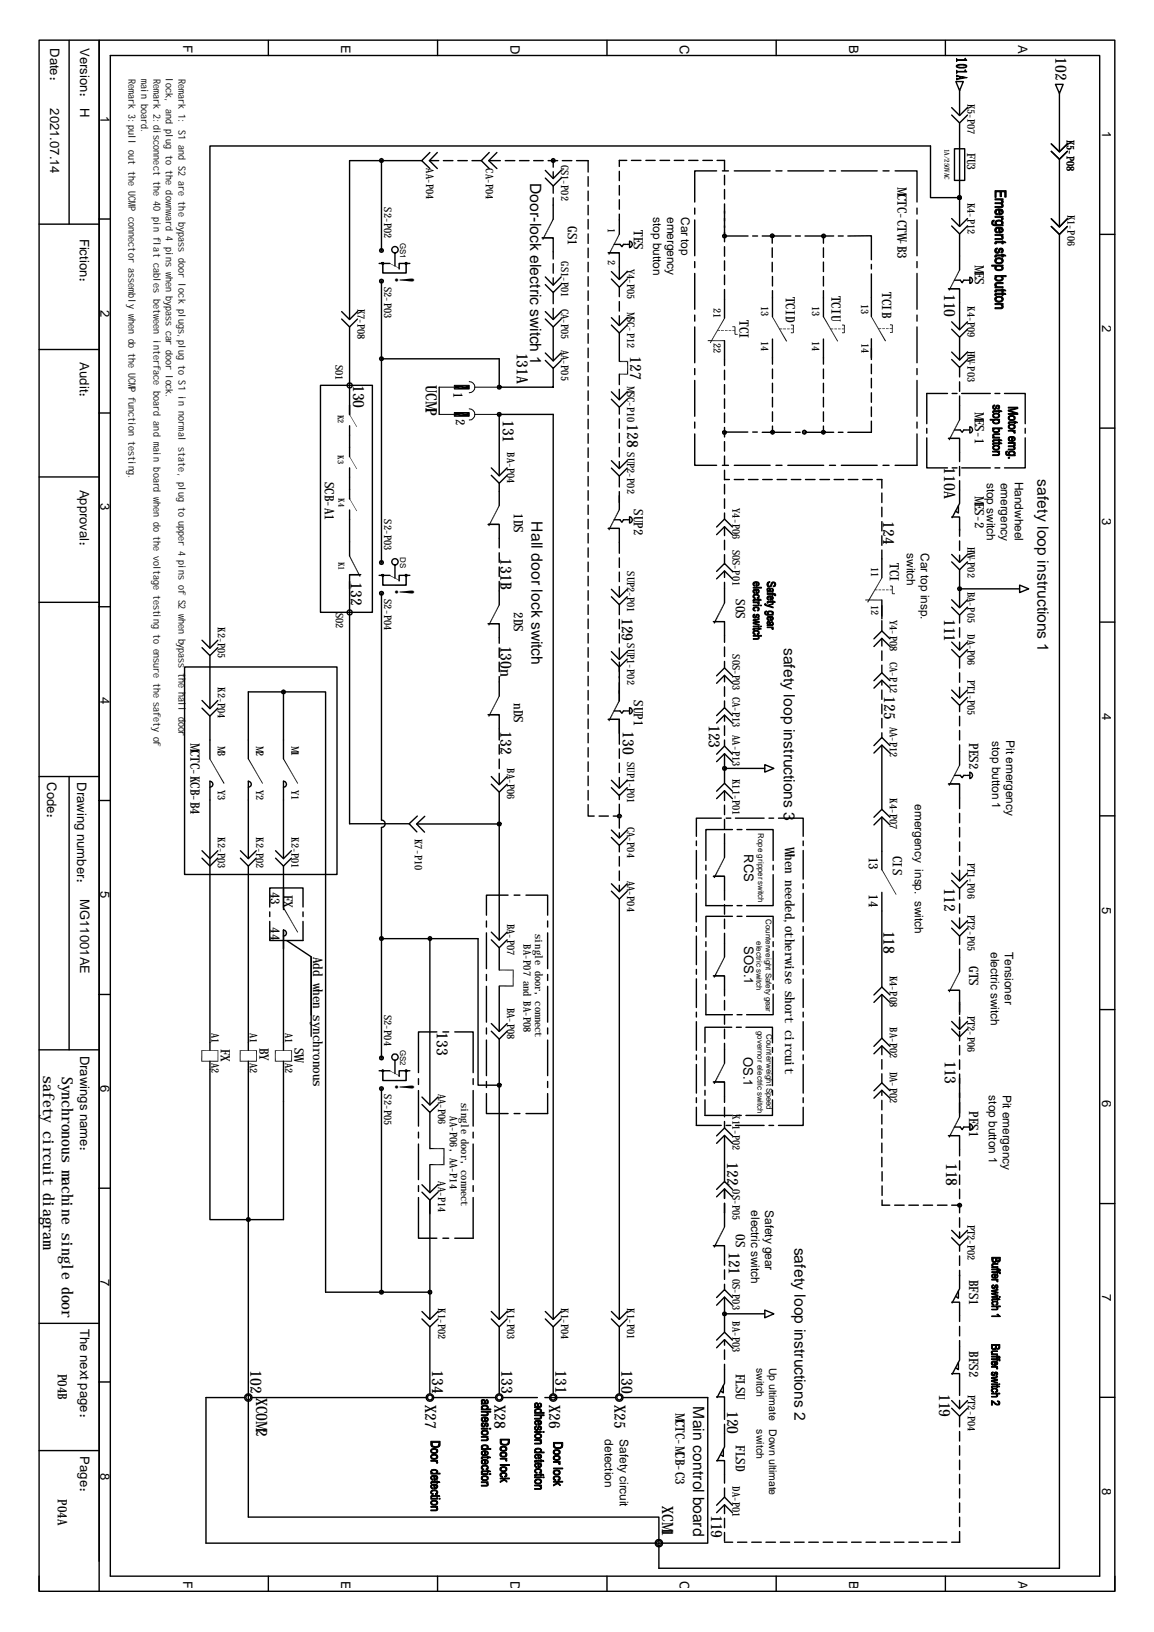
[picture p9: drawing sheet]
<svg xmlns="http://www.w3.org/2000/svg" width="210mm" height="297mm" viewBox="0 0 210 297" stroke-linecap="round" stroke-linejoin="round" font-family="sans-serif">
<defs><g id="words">
<g font-size="4.7">
<text x="72" y="49.8" transform="rotate(90 72 49.8)">!</text>
<text x="72" y="106.6" transform="rotate(90 72 106.6)">!</text>
<text x="72" y="196.8" transform="rotate(90 72 196.8)">!</text>
</g>
<g font-size="2.8">
<text x="192" y="10.4" transform="rotate(90 192 10.4)">102</text>
<text x="96.4" y="33.3" transform="rotate(90 96.4 33.3)">Door-lock electric switch 1</text>
<text x="171.7" y="53.5" transform="rotate(90 171.7 53.5)">110</text>
<text x="94" y="64.2" transform="rotate(90 94 64.2)">131A</text>
<text x="114.6" y="64.8" transform="rotate(90 114.6 64.8)">127</text>
<text x="64.2" y="70" transform="rotate(90 64.2 70)">130</text>
<text x="77.4" y="70.1" transform="rotate(90 77.4 70.1)">UCM</text>
<text x="77.4" y="74.3" transform="rotate(90 77.4 74.3)">P</text>
<text x="91.4" y="76.4" transform="rotate(90 91.4 76.4)">131</text>
<text x="114" y="77.2" transform="rotate(90 114 77.2)">128</text>
<text x="171.7" y="85.1" transform="rotate(90 171.7 85.1)">110A</text>
<text x="188.7" y="87.2" transform="rotate(90 188.7 87.2)">safety loop instructions 1</text>
<text x="96.7" y="94.9" transform="rotate(90 96.7 94.9)">Hall door lock switch</text>
<text x="160.6" y="94.8" transform="rotate(90 160.6 94.8)">124</text>
<text x="91.1" y="101.6" transform="rotate(90 91.1 101.6)">131B</text>
<text x="63.8" y="106" transform="rotate(90 63.8 106)">132</text>
<text x="113.1" y="112.4" transform="rotate(90 113.1 112.4)">129</text>
<text x="171.7" y="112.6" transform="rotate(90 171.7 112.6)">111</text>
<text x="91.1" y="117.5" transform="rotate(90 91.1 117.5)">130n</text>
<text x="142.6" y="117.9" transform="rotate(90 142.6 117.9)">safety loop instructions 3</text>
<text x="128.9" y="131.9" transform="rotate(90 128.9 131.9)">123</text>
<text x="160.8" y="126.7" transform="rotate(90 160.8 126.7)">125</text>
<text x="91.1" y="133.1" transform="rotate(90 91.1 133.1)">132</text>
<text x="113.3" y="133.1" transform="rotate(90 113.3 133.1)">130</text>
<text x="171.7" y="161.7" transform="rotate(90 171.7 161.7)">112</text>
<text x="160.7" y="169.4" transform="rotate(90 160.7 169.4)">118</text>
<text x="79.5" y="187.9" transform="rotate(90 79.5 187.9)">133</text>
<text x="7.9" y="195.9" transform="rotate(90 7.9 195.9)">safety circuit diagram</text>
<text x="11.3" y="196" transform="rotate(90 11.3 196)">Synchronous machine single door</text>
<text x="171.9" y="193.1" transform="rotate(90 171.9 193.1)">113</text>
<text x="132.2" y="211.6" transform="rotate(90 132.2 211.6)">122</text>
<text x="172.1" y="211.6" transform="rotate(90 172.1 211.6)">118</text>
<text x="132.5" y="227.8" transform="rotate(90 132.5 227.8)">121</text>
<text x="144.5" y="227.1" transform="rotate(90 144.5 227.1)">safety loop instructions 2</text>
<text x="45.6" y="249.4" transform="rotate(90 45.6 249.4)">102</text>
<text x="78.6" y="249.4" transform="rotate(90 78.6 249.4)">134</text>
<text x="91.2" y="249.4" transform="rotate(90 91.2 249.4)">133</text>
<text x="101" y="249.4" transform="rotate(90 101 249.4)">131</text>
<text x="113.1" y="249.4" transform="rotate(90 113.1 249.4)">130</text>
<text x="46.6" y="254.4" transform="rotate(90 46.6 254.4)">XCOM</text>
<text x="77.3" y="255.8" transform="rotate(90 77.3 255.8)">X27</text>
<text x="90" y="255.8" transform="rotate(90 90 255.8)">X28</text>
<text x="99.9" y="255.8" transform="rotate(90 99.9 255.8)">X26</text>
<text x="111.8" y="255.8" transform="rotate(90 111.8 255.8)">X25</text>
<text x="126.1" y="256" transform="rotate(90 126.1 256)">Main control board</text>
<text x="132.2" y="256.8" transform="rotate(90 132.2 256.8)">120</text>
<text x="170.8" y="253.6" transform="rotate(90 170.8 253.6)">119</text>
<text x="46.6" y="260.1" transform="rotate(90 46.6 260.1)">2</text>
<text x="120.4" y="274.1" transform="rotate(90 120.4 274.1)">XCM</text>
<text x="129.4" y="275.7" transform="rotate(90 129.4 275.7)">119</text>
<text x="120.4" y="278.4" transform="rotate(90 120.4 278.4)">1</text>
</g>
<g font-size="2.4">
<text x="9.1" y="8.7" transform="rotate(90 9.1 8.7)">Date：</text>
<text x="14.6" y="8.7" transform="rotate(90 14.6 8.7)">Version： H</text>
<text x="33.3" y="8.2" transform="rotate(90 33.3 8.2)">F</text>
<text x="62.1" y="8.2" transform="rotate(90 62.1 8.2)">E</text>
<text x="92.8" y="8.2" transform="rotate(90 92.8 8.2)">D</text>
<text x="123.7" y="8.2" transform="rotate(90 123.7 8.2)">C</text>
<text x="154.4" y="8.2" transform="rotate(90 154.4 8.2)">B</text>
<text x="185.2" y="8.2" transform="rotate(90 185.2 8.2)">A</text>
<text x="9.1" y="19.7" transform="rotate(90 9.1 19.7)">2021.07.14</text>
<text x="18.3" y="21.1" transform="rotate(90 18.3 21.1)">1</text>
<text x="200.5" y="23.8" transform="rotate(90 200.5 23.8)">1</text>
<text x="163.2" y="34.1" transform="rotate(90 163.2 34.1)">MCTC-CTW</text>
<text x="103.3" y="41.2" transform="rotate(90 103.3 41.2)">GS1</text>
<text x="115.3" y="41.9" transform="rotate(90 115.3 41.9)">TES</text>
<text x="14.5" y="43.4" transform="rotate(90 14.5 43.4)">Fiction：</text>
<text x="163.2" y="43.6" transform="rotate(90 163.2 43.6)">-B3</text>
<text x="151.2" y="53.8" transform="rotate(90 151.2 53.8)">TCIU</text>
<text x="160.5" y="53.2" transform="rotate(90 160.5 53.2)">TCIB</text>
<text x="177.3" y="48.3" transform="rotate(90 177.3 48.3)">MES</text>
<text x="18.3" y="56.4" transform="rotate(90 18.3 56.4)">2</text>
<text x="134.5" y="58.3" transform="rotate(90 134.5 58.3)">TCI</text>
<text x="142.9" y="54" transform="rotate(90 142.9 54)">TCID</text>
<text x="200.5" y="59.2" transform="rotate(90 200.5 59.2)">2</text>
<text x="14.5" y="65.9" transform="rotate(90 14.5 65.9)">Audit：</text>
<text x="82.5" y="71.3" transform="rotate(90 82.5 71.3)">1</text>
<text x="82.9" y="76.2" transform="rotate(90 82.9 76.2)">2</text>
<text x="177.3" y="75" transform="rotate(90 177.3 75)">MES-1</text>
<text x="14.5" y="89.1" transform="rotate(90 14.5 89.1)">Approval：</text>
<text x="59.1" y="87.7" transform="rotate(90 59.1 87.7)">SCB-A1</text>
<text x="18.3" y="91.6" transform="rotate(90 18.3 91.6)">3</text>
<text x="93.5" y="93.4" transform="rotate(90 93.5 93.4)">1DS</text>
<text x="115.3" y="92.7" transform="rotate(90 115.3 92.7)">SUP2</text>
<text x="177.3" y="90.3" transform="rotate(90 177.3 90.3)">MES-2</text>
<text x="200.5" y="94.3" transform="rotate(90 200.5 94.3)">3</text>
<text x="161.9" y="102.5" transform="rotate(90 161.9 102.5)">TCI</text>
<text x="93.5" y="111.4" transform="rotate(90 93.5 111.4)">2DS</text>
<text x="133.8" y="109.1" transform="rotate(90 133.8 109.1)">SOS</text>
<text x="18.3" y="126.9" transform="rotate(90 18.3 126.9)">4</text>
<text x="93.5" y="128" transform="rotate(90 93.5 128)">nDS</text>
<text x="115.3" y="127.5" transform="rotate(90 115.3 127.5)">SUP1</text>
<text x="200.5" y="129.7" transform="rotate(90 200.5 129.7)">4</text>
<text x="34.7" y="135.3" transform="rotate(90 34.7 135.3)">MCTC-KCB-B4</text>
<text x="176.3" y="135.3" transform="rotate(90 176.3 135.3)">PES2</text>
<text x="8.6" y="142.4" transform="rotate(90 8.6 142.4)">Code：</text>
<text x="14" y="142.4" transform="rotate(90 14 142.4)">Drawing number：</text>
<text x="135.3" y="155.4" transform="rotate(90 135.3 155.4)">RCS</text>
<text x="142.8" y="154.2" transform="rotate(90 142.8 154.2)">Wen needed,otherwise short circuit</text>
<text x="142.8" y="155.4" transform="rotate(90 142.8 155.4)">h</text>
<text x="158" y="155.9" transform="rotate(90 158 155.9)">13</text>
<text x="162.4" y="155.8" transform="rotate(90 162.4 155.8)">CIS</text>
<text x="14.6" y="163.6" transform="rotate(90 14.6 163.6)">MG11001AE</text>
<text x="18.3" y="162.2" transform="rotate(90 18.3 162.2)">5</text>
<text x="49.2" y="162.3" transform="rotate(90 49.2 162.3)">43</text>
<text x="51.6" y="162.8" transform="rotate(90 51.6 162.8)">FX</text>
<text x="158" y="162.8" transform="rotate(90 158 162.8)">14</text>
<text x="200.5" y="165" transform="rotate(90 200.5 165)">5</text>
<text x="49.2" y="168.8" transform="rotate(90 49.2 168.8)">44</text>
<text x="135.3" y="172.2" transform="rotate(90 135.3 172.2)">SOS.1</text>
<text x="57" y="174.1" transform="rotate(90 57 174.1)">Add when synchronous</text>
<text x="176.3" y="175.8" transform="rotate(90 176.3 175.8)">GTS</text>
<text x="40.2" y="190.9" transform="rotate(90 40.2 190.9)">FX</text>
<text x="47.2" y="190.7" transform="rotate(90 47.2 190.7)">BY</text>
<text x="53.6" y="190.7" transform="rotate(90 53.6 190.7)">SW</text>
<text x="14.6" y="192.1" transform="rotate(90 14.6 192.1)">Drawings name：</text>
<text x="18.3" y="197.5" transform="rotate(90 18.3 197.5)">6</text>
<text x="135.2" y="192.3" transform="rotate(90 135.2 192.3)">OS.1</text>
<text x="176.3" y="202.3" transform="rotate(90 176.3 202.3)">PES1</text>
<text x="200.5" y="200.3" transform="rotate(90 200.5 200.3)">6</text>
<text x="133.8" y="224.6" transform="rotate(90 133.8 224.6)">OS</text>
<text x="18.3" y="232.8" transform="rotate(90 18.3 232.8)">7</text>
<text x="176.3" y="232.9" transform="rotate(90 176.3 232.9)">BFS1</text>
<text x="200.5" y="235.6" transform="rotate(90 200.5 235.6)">7</text>
<text x="14.6" y="241.9" transform="rotate(90 14.6 241.9)">The next page：</text>
<text x="176.3" y="245.9" transform="rotate(90 176.3 245.9)">BFS2</text>
<text x="10.5" y="250" transform="rotate(90 10.5 250)">P04B</text>
<text x="133.8" y="250" transform="rotate(90 133.8 250)">FLSU</text>
<text x="122.9" y="257.2" transform="rotate(90 122.9 257.2)">MCTC-MCB-C3</text>
<text x="133.8" y="263" transform="rotate(90 133.8 263)">FLSD</text>
<text x="14.6" y="265.1" transform="rotate(90 14.6 265.1)">Page：</text>
<text x="18.3" y="268" transform="rotate(90 18.3 268)">8</text>
<text x="10.5" y="272.9" transform="rotate(90 10.5 272.9)">P04A</text>
<text x="200.5" y="270.8" transform="rotate(90 200.5 270.8)">8</text>
<text x="33.3" y="287.7" transform="rotate(90 33.3 287.7)">F</text>
<text x="62.1" y="287.7" transform="rotate(90 62.1 287.7)">E</text>
<text x="92.8" y="287.7" transform="rotate(90 92.8 287.7)">D</text>
<text x="123.7" y="287.7" transform="rotate(90 123.7 287.7)">C</text>
<text x="154.4" y="287.7" transform="rotate(90 154.4 287.7)">B</text>
<text x="185.2" y="287.7" transform="rotate(90 185.2 287.7)">A</text>
</g>
<g font-size="2.2">
<text x="118.8" y="39.5" transform="rotate(90 118.8 39.5)">stop button</text>
<text x="121.4" y="39.5" transform="rotate(90 121.4 39.5)">emergency</text>
<text x="123.9" y="39.5" transform="rotate(90 123.9 39.5)">Car top</text>
<text x="179.5" y="87.8" transform="rotate(90 179.5 87.8)">stop switch</text>
<text x="182" y="87.8" transform="rotate(90 182 87.8)">emergency</text>
<text x="184.6" y="87.7" transform="rotate(90 184.6 87.7)">Handwheel</text>
<text x="164.9" y="100.7" transform="rotate(90 164.9 100.7)">switch</text>
<text x="167.5" y="100.7" transform="rotate(90 167.5 100.7)">Car top insp.</text>
<text x="180.5" y="134.9" transform="rotate(90 180.5 134.9)">stop button 1</text>
<text x="183" y="134.8" transform="rotate(90 183 134.8)">Pit emergency</text>
<text x="166.4" y="146.4" transform="rotate(90 166.4 146.4)">emergency insp. switch</text>
<text x="180.2" y="173.3" transform="rotate(90 180.2 173.3)">electric switch</text>
<text x="182.8" y="173.3" transform="rotate(90 182.8 173.3)">Tensioner</text>
<text x="179.8" y="199.4" transform="rotate(90 179.8 199.4)">stop button 1</text>
<text x="182.4" y="199.2" transform="rotate(90 182.4 199.2)">Pit emergency</text>
<text x="136.6" y="220.3" transform="rotate(90 136.6 220.3)">electric switch</text>
<text x="139.2" y="220.2" transform="rotate(90 139.2 220.2)">Safety gear</text>
<text x="110" y="262" transform="rotate(90 110 262)">detection</text>
<text x="112.7" y="262" transform="rotate(90 112.7 262)">Safety circuit</text>
</g>
<text font-size="2.1" x="175.9" y="27.8" transform="rotate(90 175.9 27.8)">FU3</text>
<g font-size="1.9">
<text x="176" y="18.9" transform="rotate(90 176 18.9)">K5-P07</text>
<text x="102.1" y="30" transform="rotate(90 102.1 30)">GS1-P02</text>
<text x="194.1" y="25.5" transform="rotate(90 194.1 25.5)">K5-P08</text>
<text x="77.5" y="30.6" transform="rotate(90 77.5 30.6)">AA-P04</text>
<text x="88.3" y="30.6" transform="rotate(90 88.3 30.6)">CA-P04</text>
<text x="69.8" y="37.7" transform="rotate(90 69.8 37.7)">S2-P02</text>
<text x="110.6" y="41.5" transform="rotate(90 110.6 41.5)">1</text>
<text x="176" y="36.9" transform="rotate(90 176 36.9)">K4-P12</text>
<text x="194.1" y="39.1" transform="rotate(90 194.1 39.1)">K1-P06</text>
<text x="102.1" y="47.6" transform="rotate(90 102.1 47.6)">GS1-P01</text>
<text x="110.6" y="47.3" transform="rotate(90 110.6 47.3)">2</text>
<text x="69.8" y="52.2" transform="rotate(90 69.8 52.2)">S2-P03</text>
<text x="114.1" y="48.9" transform="rotate(90 114.1 48.9)">Y4-P05</text>
<text x="65" y="56.2" transform="rotate(90 65 56.2)">K7-P08</text>
<text x="102.1" y="56.2" transform="rotate(90 102.1 56.2)">CA-P05</text>
<text x="114.1" y="56.8" transform="rotate(90 114.1 56.8)">MSC-P12</text>
<text x="129.8" y="56" transform="rotate(90 129.8 56)">21</text>
<text x="138.4" y="55.7" transform="rotate(90 138.4 55.7)">13</text>
<text x="147.7" y="55.7" transform="rotate(90 147.7 55.7)">13</text>
<text x="156.6" y="55.4" transform="rotate(90 156.6 55.4)">13</text>
<text x="176" y="55.7" transform="rotate(90 176 55.7)">K4-P09</text>
<text x="102.1" y="63.7" transform="rotate(90 102.1 63.7)">AA-P05</text>
<text x="129.8" y="62.4" transform="rotate(90 129.8 62.4)">22</text>
<text x="138.4" y="62.1" transform="rotate(90 138.4 62.1)">14</text>
<text x="147.7" y="62.1" transform="rotate(90 147.7 62.1)">14</text>
<text x="156.7" y="62.3" transform="rotate(90 156.7 62.3)">14</text>
<text x="176" y="63.9" transform="rotate(90 176 63.9)">HW</text>
<text x="176" y="65.8" transform="rotate(90 176 65.8)">-P03</text>
<text x="61" y="66.4" transform="rotate(90 61 66.4)">SO1</text>
<text x="114.1" y="70.3" transform="rotate(90 114.1 70.3)">MSC-P10</text>
<text x="92.2" y="82.3" transform="rotate(90 92.2 82.3)">BA-P04</text>
<text x="114.1" y="82.3" transform="rotate(90 114.1 82.3)">SUP2-P02</text>
<text x="69.8" y="94.5" transform="rotate(90 69.8 94.5)">S2-P03</text>
<text x="133.2" y="92.5" transform="rotate(90 133.2 92.5)">Y4-P06</text>
<text x="133.2" y="100.1" transform="rotate(90 133.2 100.1)">SOS-P01</text>
<text x="176" y="99.5" transform="rotate(90 176 99.5)">HW</text>
<text x="176" y="101.4" transform="rotate(90 176 101.4)">-P02</text>
<text x="114.1" y="104" transform="rotate(90 114.1 104)">SUP2-P01</text>
<text x="158.5" y="103.2" transform="rotate(90 158.5 103.2)">11</text>
<text x="176" y="107.7" transform="rotate(90 176 107.7)">BA-P05</text>
<text x="61.1" y="111.6" transform="rotate(90 61.1 111.6)">SO2</text>
<text x="69.8" y="109" transform="rotate(90 69.8 109)">S2-P04</text>
<text x="158.5" y="110.1" transform="rotate(90 158.5 110.1)">12</text>
<text x="161.9" y="112.8" transform="rotate(90 161.9 112.8)">Y4-P08</text>
<text x="39.6" y="114.2" transform="rotate(90 39.6 114.2)">K2-P05</text>
<text x="114.1" y="117.1" transform="rotate(90 114.1 117.1)">SUP1-P02</text>
<text x="133.2" y="119.1" transform="rotate(90 133.2 119.1)">SOS-P03 CA-P13 AA-P13</text>
<text x="176" y="115.4" transform="rotate(90 176 115.4)">DA-P06</text>
<text x="39.6" y="125.1" transform="rotate(90 39.6 125.1)">K2-P04</text>
<text x="161.9" y="120.5" transform="rotate(90 161.9 120.5)">CA-P12</text>
<text x="176" y="123.7" transform="rotate(90 176 123.7)">PT1-P05</text>
<text x="39.6" y="135.7" transform="rotate(90 39.6 135.7)">M</text>
<text x="39.6" y="136.6" transform="rotate(90 39.6 136.6)">3</text>
<text x="46.6" y="135.7" transform="rotate(90 46.6 135.7)">M</text>
<text x="46.6" y="136.6" transform="rotate(90 46.6 136.6)">2</text>
<text x="53" y="135.7" transform="rotate(90 53 135.7)">M</text>
<text x="53" y="136.6" transform="rotate(90 53 136.6)">1</text>
<text x="161.9" y="132.2" transform="rotate(90 161.9 132.2)">AA-P12</text>
<text x="39.6" y="143.7" transform="rotate(90 39.6 143.7)">Y3</text>
<text x="46.6" y="143.7" transform="rotate(90 46.6 143.7)">Y2</text>
<text x="53" y="143.7" transform="rotate(90 53 143.7)">Y1</text>
<text x="92.2" y="139.9" transform="rotate(90 92.2 139.9)">BA-P06</text>
<text x="114.1" y="138.7" transform="rotate(90 114.1 138.7)">SUP1-P01</text>
<text x="133.2" y="141.8" transform="rotate(90 133.2 141.8)">K11-P01</text>
<text x="161.9" y="145.3" transform="rotate(90 161.9 145.3)">K4-P07</text>
<text x="39.6" y="152.4" transform="rotate(90 39.6 152.4)">K2-P03</text>
<text x="46.6" y="152.4" transform="rotate(90 46.6 152.4)">K2-P02</text>
<text x="53" y="152.4" transform="rotate(90 53 152.4)">K2-P01</text>
<text x="75.5" y="152.7" transform="rotate(90 75.5 152.7)">K7-P10</text>
<text x="114.1" y="150.5" transform="rotate(90 114.1 150.5)">CA-P04</text>
<text x="114.1" y="160.3" transform="rotate(90 114.1 160.3)">AA-P04</text>
<text x="176" y="157" transform="rotate(90 176 157)">PT1-P06</text>
<text x="176" y="166.5" transform="rotate(90 176 166.5)">PT2-P05</text>
<text x="92.2" y="168.2" transform="rotate(90 92.2 168.2)">BA-P07</text>
<text x="95.2" y="171.9" transform="rotate(90 95.2 171.9)">BA-P07 and BA-P08</text>
<text x="97.4" y="170" transform="rotate(90 97.4 170)">single door，connect</text>
<text x="161.9" y="177.6" transform="rotate(90 161.9 177.6)">K4-P08</text>
<text x="69.8" y="184.7" transform="rotate(90 69.8 184.7)">S2-P04</text>
<text x="92.2" y="183.5" transform="rotate(90 92.2 183.5)">BA-P08</text>
<text x="176" y="184.9" transform="rotate(90 176 184.9)">PT2-P06</text>
<text x="38.5" y="188" transform="rotate(90 38.5 188)">A1</text>
<text x="45.5" y="188" transform="rotate(90 45.5 188)">A1</text>
<text x="51.9" y="188" transform="rotate(90 51.9 188)">A1</text>
<text x="161.9" y="187" transform="rotate(90 161.9 187)">BA-P02</text>
<text x="38.5" y="193.4" transform="rotate(90 38.5 193.4)">A2</text>
<text x="45.5" y="193.4" transform="rotate(90 45.5 193.4)">A2</text>
<text x="51.9" y="193.4" transform="rotate(90 51.9 193.4)">A2</text>
<text x="161.9" y="195.1" transform="rotate(90 161.9 195.1)">DA-P02</text>
<text x="69.8" y="199.2" transform="rotate(90 69.8 199.2)">S2-P05</text>
<text x="79.7" y="199" transform="rotate(90 79.7 199)">AA-P06</text>
<text x="81.8" y="203.2" transform="rotate(90 81.8 203.2)">AA-P06，AA-P14</text>
<text x="83.9" y="200.7" transform="rotate(90 83.9 200.7)">single door，connect</text>
<text x="133.2" y="202.8" transform="rotate(90 133.2 202.8)">K11-P02</text>
<text x="79.7" y="215" transform="rotate(90 79.7 215)">AA-P14</text>
<text x="133.2" y="216.5" transform="rotate(90 133.2 216.5)">OS-P05</text>
<text x="176" y="222.9" transform="rotate(90 176 222.9)">PT2-P02</text>
<text x="133.2" y="232.7" transform="rotate(90 133.2 232.7)">OS-P03</text>
<text x="79.7" y="238.2" transform="rotate(90 79.7 238.2)">K1-P02</text>
<text x="92.2" y="238.2" transform="rotate(90 92.2 238.2)">K1-P03</text>
<text x="102.1" y="238.2" transform="rotate(90 102.1 238.2)">K1-P04</text>
<text x="114.1" y="238.2" transform="rotate(90 114.1 238.2)">K1-P01</text>
<text x="133.2" y="240.5" transform="rotate(90 133.2 240.5)">BA-P03</text>
<text x="137.6" y="249" transform="rotate(90 137.6 249)">switch</text>
<text x="139.9" y="248.9" transform="rotate(90 139.9 248.9)">Up ultimate</text>
<text x="176" y="253.9" transform="rotate(90 176 253.9)">PT2-P04</text>
<text x="137.6" y="260.2" transform="rotate(90 137.6 260.2)">switch</text>
<text x="139.9" y="260.1" transform="rotate(90 139.9 260.1)">Down ultimate</text>
<text x="133.2" y="270.5" transform="rotate(90 133.2 270.5)">DA-P01</text>
</g>
<g font-size="1.8">
<text x="23.4" y="14.3" transform="rotate(90 23.4 14.3)">Remark 3:pull out the UCMP connector assembly when do the UCMP function testing.</text>
<text x="25.7" y="14.3" transform="rotate(90 25.7 14.3)">main board.</text>
<text x="27.9" y="14.3" transform="rotate(90 27.9 14.3)">Remark 2:disconnect the 40 pin flat cables between interface board and main board when do the voltage testing to ensure the safety of</text>
<text x="30.2" y="14.2" transform="rotate(90 30.2 14.2)">lock, and plug to the downward 4 pins when bypass car door lock.</text>
<text x="32.5" y="14.3" transform="rotate(90 32.5 14.3)">Remark 1: S1 and S2 are the bypass door lock plugs,plug to S1 in normal state, plug to upper 4 pins of S2 when bypass the hall door</text>
</g>
<g font-size="1.5">
<text x="61.5" y="75.5" transform="rotate(90 61.5 75.5)">K2</text>
<text x="61.5" y="82.9" transform="rotate(90 61.5 82.9)">K3</text>
<text x="61.6" y="90.7" transform="rotate(90 61.6 90.7)">K4</text>
<text x="61.6" y="102.2" transform="rotate(90 61.6 102.2)">K1</text>
</g>
<g font-size="1.4">
<text x="72.8" y="44.1" transform="rotate(90 72.8 44.1)">GS1</text>
<text x="72.8" y="101.4" transform="rotate(90 72.8 101.4)">DS</text>
<text x="137.9" y="151.6" transform="rotate(90 137.9 151.6)">Rope gripper switch</text>
<text x="139.3" y="167.2" transform="rotate(90 139.3 167.2)">Counterweight Safety gear</text>
<text x="137.6" y="171.3" transform="rotate(90 137.6 171.3)">electric switch</text>
<text x="72.8" y="191.1" transform="rotate(90 72.8 191.1)">GS2</text>
<text x="137.8" y="187.6" transform="rotate(90 137.8 187.6)">governor electric switch</text>
<text x="139.4" y="188.2" transform="rotate(90 139.4 188.2)">Counterweight Speed</text>
</g>
<text font-size="1.3" x="171.8" y="27" transform="rotate(90 171.8 27)">1A/250VAC</text>
</g></defs>
<g fill="none" stroke="#000" stroke-width=".25">
<path d="M7.1 7.3h195.7v282.3h-195.7zM12.6 7.4v33.4M18 7.4v282.2M20.1 10.1h179.9v276.8h-179.9zM48.8 7.4v2.7M79.6 7.4v2.7M110.4 7.4v2.7M141.2 7.4v2.7M172 7.4v2.7M173.1 19.6l1.4 1.4 1.5-1.4M174.5 16.5l.7-1.7h-1.3l.6 1.7v4.5M192.7 17l.7-1.6h-1.4l.7 1.6v10.6"/>
<path d="M18 39.9h2.1M69.1 29l.3-.1 .2 .1v.4l-.2 .2-.3-.2zM69.4 29.2v16.4M76.7 29.2h-13.1v29M78.1 29.2h1.7M78.2 27.8l-1.5 1.4 1.5 1.5M79.5 27.8l-1.4 1.4 1.4 1.5M80.6 29.2h1.8M83.3 29.2h1.7M85.9 29.2h1.6M88.9 29.2h2.1M89 27.8l-1.5 1.4 1.5 1.5"/>
<path d="M90.4 27.8l-1.5 1.4 1.5 1.5M91.9 29.2h1.7M94.5 29.2h1.7M97.1 29.2h1.7M99.2 32.4l1.4 1.5 1.5-1.5M99.2 31l1.4 1.5 1.5-1.5M99.7 29.2h1.7M100.4 29l.2-.1 .3 .1v.4l-.3 .2-.2-.2zM100.6 29.2v1.2M100.6 31.3v1.2M100.6 33.9v1.3M100.6 36v3.9"/>
<path d="M102.3 29.2h1.7M104.9 29.2h2.1v2.1M107 32.2v1.7M107 34.8v1.7M107 37.4v1.7M107 39.9v1.8M112.6 31.2v1.7M112.6 33.8v1.7M112.6 36.4v1.7M112.6 39v3.6M114 29.2h-1.4v1.1M114.9 29.2h1.7"/>
<path d="M117.5 29.2h1.7M120.1 29.2h1.7M122.6 29.2h1.8M125.3 29.2h1.7M126.4 37.9v1.1M127.8 29.2h1.8M130.3 31.1h-3.9v5.7M130.4 29.2h1.4v1.8M131.4 31.1h1.1M131.8 31.9v1.7M131.8 34.5v1.7M131.8 37.1v6.9"/>
<path d="M133.6 31.1h6.5M141.1 31.1h1.1M143.3 31.1h6.5M150.9 31.1h1.1M153 31.1h6.6M160.6 31.1h1.1M162.8 31.1h4v5.7M166.8 37.9v1.1M173.1 20.9l1.4 1.5 1.5-1.5M173.1 39.8l1.4 1.4 1.5-1.4M173.6 27.1h1.9v5.7h-1.9zM174.3 35.7h.5v.5h-.5l-.1-.2z"/>
<path d="M174.5 36h-5.3v-9.4h-131v91.4M174.5 22.4v18.8M191.2 27.5l1.5 1.5 1.4-1.5M191.2 26.2l1.5 1.4 1.4-1.4M191.2 39.8l1.5 1.5 1.4-1.5M192.7 29v12.3M7.1 40.8h10.9M62.1 58.1l1.5 1.4 1.4-1.4M62.1 56.7l1.5 1.5 1.4-1.5M63.6 59.5v16M69 47.9h1.9M69.1 45.4l.3-.2 .2 .2v.4h-.5z"/>
<path d="M69.4 51.2v51.2M69.5 47.8h.2v.3h-.2zM69.6 47.9v1.8h4.3v-1.8M71.8 46a.59 .59 0 0 1-.5-.7 .59 .59 0 0 1 .9-.3 .59 .59 0 0 1-.1 1h-.3v2.4M73.9 47.9h-1.3v1.1M73.9 47.9h.6M98.6 43.3h2v3.8M99.2 51.8l1.4 1.4 1.5-1.4M99.2 50.4l1.4 1.5 1.5-1.5M99.2 58.1l1.4 1.4 1.5-1.4M99.2 56.7l1.4 1.5 1.5-1.5M100.6 48v1.7"/>
<path d="M100.6 50.6v1.3M100.6 53.2v2.1M100.6 56.1v2.1M100.6 59.5v6.2M107 42.6v1.7M107 45.2v1.7M107 47.7v1.8M107 50.4v1.7M107 52.9v1.8M107 55.6v1.7M107 58.2v1.7M110.6 46h2v4.9"/>
<path d="M111.2 50.8l1.4 1.5 1.5-1.5M111.2 49.4l1.4 1.5 1.5-1.5M111.2 59.2l1.4 1.4 1.5-1.4M111.2 57.8l1.4 1.5 1.5-1.5M111.7 44.5h1.1l.3 .4 .3-.4h.5M112.6 52.3v1.7M112.6 54.9v1.7M112.6 57.5v1.8M114 44.5h.5M114.5 43.9a.6 .6 0 0 1 .5 .6 .6 .6 0 0 1-.5 .6zM126.4 40v6.6M126.4 47.6v1.1"/>
<path d="M126.4 49.8v6.5M126.4 57.3v1.1M126.4 59.5v6.5M131.5 42.7l.3-.1 .2 .1v.5h-.5zM131.8 44.9v1.7M131.8 47.5v1.7M131.8 50.1v1.7M131.8 52.7v5.2M131.8 43h4.3M136.9 43h.9M138.6 43h5.2M140.2 42.7l.3-.1 .2 .1v.5h-.5z"/>
<path d="M140.5 43v1.3M140.5 45.1v1.7M140.5 47.7v1.8M140.5 50.3v1.8M140.5 52.9v4.7M144.7 43h.9M146.4 43h5.2M149.6 42.7h.4l.2 .3-.2 .2h-.4zM149.8 43v1.3M149.8 45.1v1.7M149.8 47.7v1.7M149.8 50.3v1.8"/>
<path d="M149.8 52.9v4.7M152.5 43h.9M154.2 43l4.3-.1v4.4M158.5 48.1v.9M158.5 49.9v7.7M166.8 40v6.6M166.8 47.6v1.1M166.8 49.8v6.5M166.8 57.3v1.1M166.8 59.5v6.5M172.5 52.6h2v7.4M173.1 41.1l1.4 1.5 1.5-1.5"/>
<path d="M173.1 59.9l1.4 1.5 1.5-1.5M173.1 58.6l1.4 1.4 1.5-1.4M173.6 51h1.1l.3 .5 .3-.5h.5M174.5 42.6v6.5M175.9 51h.5M176.4 50.4a.58 .58 0 0 1 .5 .6 .58 .58 0 0 1-.5 .6zM191.2 41.2l1.5 1.5 1.4-1.5M192.7 42.7v242.7h-72.9v-9.3h-74.6v-82.9M200 42.7h2.8M7.1 63.6h10.9M18 75.2h2.1M58.3 70.1h9.4v41.3h-9.4z"/>
<path d="M63.6 77.5v5.6M69.1 65.1h.5v.4l-.2 .1-.3-.1zM69.4 65.3h21.4v5.2h9.8v-3.5M79.9 70.5v4.9M99.2 65.6l1.4 1.4 1.5-1.4M99.2 64.2l1.4 1.5 1.5-1.5M107 60.7v1.8M107 63.4v1.7M107 65.9v1.8M107 68.5v1.8M107 71.1v1.8M107 73.7v1.8"/>
<path d="M107 76.3v1.7M107 78.9v1.8M111.2 72.7l1.4 1.4 1.5-1.4M111.2 71.3l1.4 1.5 1.5-1.5M112.6 60.6v5.2M112.6 68.1v1.9M112.6 70.9v1.9M112.6 74.1v1.3M112.6 76.2v1.8M112.6 78.9v1.7M126.4 79v5.7h3.9M126.4 67.1v1.1"/>
<path d="M126.4 69.2v6.6M126.4 76.8v1.1M131.5 78.5h.5l.1 .2-.1 .2-.2 .2-.3-.2zM131.7 78.6h4.3M131.8 62v4.5M131.8 67.4v1.7M131.8 70v1.7M131.8 72.6v1.7M131.8 75.2v1.7M131.8 77.8v1.7M136.9 78.6h.9M138.6 78.7h5.2"/>
<path d="M140.3 78.4l.2-.1 .3 .1v.5l-.3 .1-.2-.1-.1-.3zM140.5 61.7v4.6M140.5 67.2v1.7M140.5 69.8v1.7M140.5 72.3v1.8M140.5 75v1.7M140.5 77.5v1.2M144.7 78.7h.8M146 78.4l.3-.1 .3 .1v.5l-.3 .1-.3-.1zM146.4 78.7h5.2M149.5 78.4h.5l.1 .3-.1 .2-.2 .1-.3-.1zM149.8 61.7v4.6"/>
<path d="M149.8 67.2v1.7M149.8 69.8v1.7M149.8 72.3v1.8M149.8 75v1.7M149.8 77.5v1.2M152.5 78.7h.8M158.5 61.7v3.7M158.5 66.3v1.7M158.5 68.9v1.7M158.5 71.5v1.7M158.5 74.1v1.7M158.5 76.7v2h-4.3"/>
<path d="M166.8 79v5.7h-4M166.8 67.1v1.1M166.8 69.2v6.6M166.8 76.8v1.1M168.6 79.7v5.5h3.7M168.6 78v.9M172.3 71.6h-3.7v5.5M172.5 79.8h2v4.2M173.1 65.4l1.4 1.5 1.5-1.5M173.1 64.1l1.4 1.4 1.5-1.4M173.2 71.6h.9M173.6 78.3h1.1l.3 .4 .3-.4h.5"/>
<path d="M174.5 61.4v4.1M174.5 66.9v1.7M174.5 69.5v1.7M174.5 72.1v4.3M174.9 71.6h5.2M175.9 78.3h.5M176.4 77.7a.58 .58 0 0 1 .5 .5 .58 .58 0 0 1-.5 .6zM181 71.6h.9M182.7 71.6h3.8v5.5M186.5 79.7v5.5h-3.8M186.5 78v.9M200 77.9h2.8"/>
<path d="M7.1 86.8h10.9M63.6 85.2v5.6M63.6 92.8v8.4M88.8 95.4h2v4.3M89.4 86.5l1.4 1.5 1.4-1.5M89.4 85.2l1.4 1.4 1.4-1.4M90.8 86.6v-11.2h9.8v164.7M90.8 88v4M107 81.5v1.8M107 84.1v1.7M107 86.7v1.8M107 89.3v1.7"/>
<path d="M107 91.9v1.7M107 94.5v1.8M107 97.1v1.7M107 99.7v1.7M110.6 96.2h2v4.5M111.2 85.2l1.4 1.4 1.5-1.4M111.2 83.8l1.4 1.5 1.5-1.5M111.7 94.6h1.1l.3 .5 .3-.5h.5M112.6 81.4v1.8M112.6 84v1.3M112.6 86.6v2M112.6 89.5v3.2"/>
<path d="M114 94.6h.5M114.5 94.1a.58 .58 0 0 1 .5 .5 .58 .58 0 0 1-.5 .6zM130.3 95.9l1.5-1.4 1.4 1.4M130.3 97.3l1.5-1.4 1.4 1.4M131.4 84.7h1.1M131.8 80.4v1.7M131.8 83v1.7M131.8 85.6v1.7M131.8 88.2v1.7M131.8 90.8v1.7M131.8 93.4v1.1M131.8 95.9v1.6"/>
<path d="M131.8 98.3v1.8M131.8 87.3h.9M133.6 84.7h6.5M133.6 87.3h1.7M136.1 87.3h1.8M138.7 87.3h1.8M141.1 84.7h1.1M141.4 87.3h1.7M143.3 84.7h6.5M143.9 87.3h1.8M146.5 87.3h1.8M149.1 87.3h1.8"/>
<path d="M150.9 84.7h1.1M151.7 87.3h1.8M153 84.7h6.6M154.3 87.3h1.7M156.9 87.3h1.8M159.5 87.3h.9v1.5M160.4 89.7v1.8M160.4 92.3v1.8M160.4 94.9v1.7M160.4 97.5v1.8M160.6 84.7h1.1M173.1 94.1h1.4v2.4"/>
<path d="M173.2 85.2h.9M174.3 92.1v1.3l-.5-.4M174.5 87.5v4.1l-1.3 2.6M174.5 84.9v1.7M174.5 96.3v1.3M174.5 98.5v1.7M174.9 85.2h5.2M181 85.2h.9M7.1 109.6h10.9M18 110.4h2.1M36.7 117.9l1.5 1.4 1.4-1.4M36.7 116.5l1.5 1.5 1.4-1.5"/>
<path d="M38.2 119.3v9.7M63.6 105.8v44.1h10.8M65.6 104.6h-2v2.6M69 104.7h1.9M69.4 108v41.3a.68 .68 0 0 1 .7 .6 .68 .68 0 0 1-.7 .7v42M69.5 104.6l.1-.1 .2 .2-.2 .2zM69.6 104.7v1.8h4.3v-1.8M71.8 102.8a.57 .57 0 0 1-.5-.7 .57 .57 0 0 1 .7-.4 .57 .57 0 0 1 .3 .8l-.2 .3h-.3v2.4M73.7 104.6h.3v.2h-.3zM73.9 104.7h-1.3v1M73.9 104.7h.6M88.8 113.5h2v3.6"/>
<path d="M90.8 100.6v1.7M90.8 103.2v1.7M90.8 105.8v4.3M90.8 117.9v1.8M107 102.3v1.7M107 104.9v1.7M107 107.5v1.7M107 110.1v1.7M107 112.7v1.7M107 115.3v1.7M107 117.9v1.7M111.2 108.6l1.4 1.5 1.5-1.5"/>
<path d="M111.2 107.3l1.4 1.4 1.5-1.4M111.2 120l1.4 1.4 1.5-1.4M111.2 118.6l1.4 1.4 1.5-1.4M112.6 101.5v1.8M112.6 104.1v1.8M112.6 106.8v1.9M112.6 110.1v1.8M112.6 112.7v1.8M112.6 115.3v1.7M112.6 117.9v1.8M129.8 113.1h2v3.8M130.3 104l1.5-1.4 1.4 1.4"/>
<path d="M130.3 105.4l1.5-1.5 1.4 1.5M131.8 101v1.6M131.8 103.9v1.2M131.8 106v3.8M131.8 117.8v1.7M159 116.3l1.4-1.5 1.5 1.5M159 117.7l1.4-1.5 1.5 1.5M160.4 100.1v5M160.4 109.2v3.4M160.4 113v1.8M160.4 116.2v1.4M160.4 118.5v1.7"/>
<path d="M173.1 102.3l1.4 1.4 1.5-1.4M173.1 100.9l1.4 1.4 1.5-1.4M173.1 110.5l1.4 1.5 1.5-1.5M173.1 109.2l1.4 1.4 1.5-1.4M173.1 118.2l1.4 1.5 1.5-1.5M173.1 116.9l1.4 1.4 1.5-1.4M174.3 106.9h.5v.5l-.3 .1-.2-.1zM174.5 101v1.3M174.5 103.7v6.9M174.5 112v1.4M174.5 114.2v1.8M174.5 116.9v1.4"/>
<path d="M174.5 119.7v1.9M174.5 107.2h11M185.5 106.5l1.6 .7-1.6 .7zM200 113.2h2.8M33.6 121.4h27.7v37.8h-27.7zM36.7 128.9l1.5 1.4 1.4-1.4M36.7 127.5l1.5 1.5 1.4-1.5M38.2 130.3v7.8M45.2 138.1v-12.2h14v109.3h19M51.3 125.7l.3-.1 .2 .1v.5h-.5zM51.6 125.9v12.2M88.8 130.1h2v4.6"/>
<path d="M90.8 120.5v1.7M90.8 123.1v3.6M90.8 135.5v1.8M90.8 138.2v1.7M107 120.5v1.7M107 123.1v1.7M107 125.7v1.7M107 128.3v1.7M107 130.9v1.7M107 133.5v1.7M107 136.1v1.7M107 138.7v1.7"/>
<path d="M110.6 130.9h2v2.6M111.7 129.4h1.1l.3 .4 .3-.4h.5M112.6 120.5v7M112.6 130.9v4.6M112.6 136.3v1.7M112.6 138.9v1.7M114 129.4h.5M114.5 128.8a.58 .58 0 0 1 .5 .6 .58 .58 0 0 1-.5 .5zM130.3 137.3l1.5-1.5 1.4 1.5M130.3 138.6l1.5-1.4 1.4 1.4M130.3 130.2l1.5-1.4 1.4 1.4M130.3 131.6l1.5-1.4 1.4 1.4"/>
<path d="M130.3 123l1.5-1.4 1.4 1.4M130.3 124.4l1.5-1.5 1.4 1.5M131.8 120.4v1.2M131.8 122.9v1.2M131.8 125v1.7M131.8 127.6v1.2M131.8 130.2v1.1M131.8 132.1v1.7M131.8 134.7v1.1M131.8 137.2v5.4M131.8 139.9h7.3M139.1 139.2l1.7 .7-1.7 .6z"/>
<path d="M159 135.7l1.4-1.5 1.5 1.5M159 137.1l1.4-1.5 1.5 1.5M159 123.9l1.4-1.4 1.5 1.4M159 125.3l1.4-1.5 1.5 1.5M160.4 121.1v1.4M160.4 123.8v.9M160.4 125.6v1.7M160.4 128.2v1.7M160.4 130.8v1.7M160.4 133.4v.8M160.4 135.6v11.7M173.1 126.9l1.4 1.5 1.5-1.5"/>
<path d="M173.1 125.6l1.4 1.4 1.5-1.4M174.5 122.5v1.7M174.5 125.1v1.9M174.5 128.4v1.1M174.5 130.4v1.7M174.5 133v1.7M174.5 135.6v3.7M7.1 141.3h10.9M12.6 141.3v49.8M18 145.7h2.1M36.7 156.2l1.5 1.4 1.4-1.4M36.7 154.8l1.5 1.5 1.4-1.5"/>
<path d="M38.2 143.3a.55 .55 0 0 0 .5-.6 .55 .55 0 0 0-.5-.5v49M43.7 156.2l1.5 1.4 1.4-1.4M43.7 154.8l1.5 1.5 1.4-1.5M45.2 143.3a.55 .55 0 0 0 .5-.6 .55 .55 0 0 0-.5-.5v14.1M45.2 157.6v33.6M50.1 156.2l1.5 1.4 1.4-1.4M50.1 154.8l1.5 1.5 1.4-1.5M51.6 143.3a.55 .55 0 0 0 .5-.6 .55 .55 0 0 0-.5-.5v14.1M51.6 157.6v8M75.8 150h15M75.9 148.5l-1.5 1.4 1.4 1.5M77.3 148.6l-1.5 1.4 1.4 1.5"/>
<path d="M89.4 142.7l1.4 1.5 1.4-1.5M89.4 141.3l1.4 1.5 1.4-1.5M90.8 140.7v2.1M90.8 144.2v26.9M107 146.5v2h1.1M107 141.3v1.7M107 143.9v1.7M109 148.5h1.7M111.2 152.4l1.4 1.5 1.5-1.5M111.2 151.1l1.4 1.4 1.5-1.4M111.2 143.4l1.4 1.4 1.5-1.4M111.2 142l1.4 1.5 1.5-1.5"/>
<path d="M111.5 148.5h1.1M112.4 148.3l.2-.1 .3 .1v.5h-.5zM112.6 141.5v2M112.6 144.6v.9M112.6 146.4v1.7M112.6 149v1.7M112.6 151.6v.9M112.6 153.9v1.2M112.6 155.9v1.7M112.6 158.5v1.8M126.7 153.1v.8M126.7 154.8v5.2"/>
<path d="M128.4 157.5v.9M128.4 159.2v5.6h4.8M129.8 159.5h2v4.3M130.3 144l1.5-1.4 1.4 1.4M130.3 145.4l1.5-1.5 1.4 1.5M131.2 148.9h-4.5v3.3M131.8 143.9v1.8M131.8 146.5v1.8M131.8 149.1v1.8M131.8 151.8v4.3M132.1 148.9h.8M133.2 151h-4.8v5.6"/>
<path d="M133.8 148.9h5.2M134.1 151h.9M135.8 151h4.8v5.6M139.9 148.9h.8M140.6 159.2v5.6h-4.8M140.6 157.5v.9M141.6 148.9h4.5v3.3M146.1 153.1v.8M146.1 154.8v5.2M159 148.7l1.4-1.4 1.5 1.4M159 150.1l1.4-1.4 1.5 1.4M160.4 148.7v9.6"/>
<path d="M172.5 142.7h2v4.5M173.1 158.9l1.4 1.4 1.5-1.4M173.6 141.1h1.1l.3 .4 .3-.4h.5M174.5 148v1.8M174.5 150.6v1.7M174.5 153.2v1.8M174.5 155.8v1.8M174.5 158.4v1.9M175.9 141.1h.5M176.4 140.5a.6 .6 0 0 1 .5 .6 .6 .6 0 0 1-.5 .6zM200 148.5h2.8M49.1 167.7v3.5h6v-3.5"/>
<path d="M49.1 165.1v-3.5h6v3.5M49.1 166v.8M51.6 170.4a.55 .55 0 0 0 .5-.6 .55 .55 0 0 0-.5-.5v21.9M52.2 171.2l4.4 2.9v10.6M55.1 166v.8M56.6 174.1v14.5M69.1 170.6l.3-.1 .2 .1v.5l-.2 .1-.3-.1zM69.4 170.8h17.6v26.7h3.8M78 170.6l.2-.1 .2 .1v.5l-.2 .1-.2-.1-.1-.3zM78.2 170.8v30.3M88.5 167.6v1.1M88.5 169.8v6.5"/>
<path d="M88.5 177.4v1.1M88.5 179.5v6.5M89.4 171.1l1.4 1.4 1.4-1.4M89.4 169.7l1.4 1.4 1.4-1.4M90.8 172.5v4.1M90.8 179.5v8.2M92.4 162.9h-3.9v3.7M93.5 162.9h1.1M95.7 162.9h3.9v3.7M99.6 167.6v1.1M99.6 169.8v6.5M99.6 177.4v1.1"/>
<path d="M99.6 179.5v6.5M111.2 162.2l1.4 1.4 1.5-1.4M111.2 160.9l1.4 1.4 1.5-1.4M112.6 161.1v1.2M112.6 163.6v76.5M126.7 160.9v.8M126.7 162.6v5.2M126.7 168.6v.9M126.7 170.4v5.2M126.7 176.4v.9M126.7 178.2v5.2M128.4 171.4v.9"/>
<path d="M128.4 173.1v5.2M128.4 179.2v.9M129.8 177.6h2v3.7M131.8 164.7v1.7M131.8 167.3v1.7M131.8 169.9v4.3M133.2 166.8h-4.8v3.7M134.1 166.8h.9M134.1 164.8h.9M135.8 166.8h4.8v3.7M140.6 171.4v.9M140.6 173.1v5.2"/>
<path d="M140.6 179.2v.9M146.1 160.9v.8M146.1 162.6v5.2M146.1 168.6v.9M146.1 170.4v5.2M146.1 176.4v.9M146.1 178.2v5.2M160.4 162.4v17.2M173.1 160.3l1.4 1.4 1.5-1.4M173.1 168.9l1.4 1.5 1.5-1.5M173.1 167.6l1.4 1.4 1.5-1.4M174.5 161.7v1.9"/>
<path d="M174.5 164.5v1.7M174.5 167.1v1.9M174.5 170.4v1.5M174.5 172.7v4.2M7.1 191.1h10.9M18 181h2.1M38.2 193.2v28.8h13.4v-28.8M69 194.9h1.9M69.1 197.9h.5v.5l-.2 .1-.3-.1zM69.4 198.1v37.1M69.5 194.8l.1-.1 .2 .2-.2 .2-.1-.1zM69.6 194.9v1.8h4.3v-1.8"/>
<path d="M71.8 193a.59 .59 0 0 1-.5-.8 .59 .59 0 0 1 .9-.3 .59 .59 0 0 1-.1 1l-.3 .1v2.4M73.7 194.8h.3v.2h-.3zM73.9 194.9h-1.3v1M73.9 194.9h.6M76.1 196.3v1.1M76.1 198.5v6.5M76.8 199.7l1.4 1.4 1.5-1.4M79.5 187.8h-3.4v7.4M80.6 187.8h1M82.7 187.8h3.4v7.4M86.1 196.3v1.1M86.1 198.5v6.5"/>
<path d="M88.5 199v3.7h3.9M88.5 187.1v1.1M88.5 189.3v6.5M88.5 196.8v1.1M89.4 187.7l1.4 1.4 1.4-1.4M89.4 186.3l1.4 1.4 1.4-1.4M90.8 189.1v51M99.6 199v3.7h-3.9M99.6 187.1v1.1M99.6 189.3v6.5M99.6 196.8v1.1M126.7 184.2v.9"/>
<path d="M126.7 186v5.2M126.7 192v.9M126.7 193.7v5.3M126.7 199.8v.9M128.2 190.7v.8M128.2 192.4v5.2M128.2 198.4v.9M128.4 180.9v3.8h4.8M129.8 196.9h2v3.7M131.8 182.1v1.7M131.8 184.7v1.7M131.8 187.3v1.7"/>
<path d="M131.8 189.9v3.6M133.1 187h-4.9v2.8M133.9 187h.9M134.1 184.7h.9M135.7 187h4.8v2.8M140.5 190.7v.8M140.5 192.4v5.2M140.5 198.4v.9M140.6 180.9v3.8h-4.8M146.1 184.2v.9M146.1 186v5.2M146.1 192v.9"/>
<path d="M146.1 193.7v5.3M146.1 199.8v.9M159 198.5l1.4-1.4 1.5 1.4M159 199.9l1.4-1.5 1.5 1.5M159 190.4l1.4-1.4 1.5 1.4M159 191.8l1.4-1.4 1.5 1.4M159 181.1l1.4-1.5 1.5 1.5M159 182.4l1.4-1.4 1.5 1.4M160.4 181v8M160.4 190.4v1.6M160.4 192.9v1.7M160.4 195.4v1.7"/>
<path d="M160.4 198.4v1M172.5 180.2h2v2.6M173.1 187.3l1.4 1.4 1.5-1.4M173.1 185.9l1.4 1.5 1.5-1.5M174.5 182.4v2.2M174.5 185.1v2.3M174.5 187.7v1.7M174.5 190.3v1.7M174.5 192.9v1.7M174.5 195.5v7.8M200 183.8h2.8M18 216.3h2.1"/>
<path d="M76.1 218v7.4h3.4M76.1 206.1v1M76.1 208.2v6.5M76.1 215.8v1.1M76.8 217l1.4 1.4 1.5-1.4M76.8 215.6l1.4 1.5 1.5-1.5M76.8 201l1.4 1.5 1.5-1.5M78.2 202.5v6.6M78.2 212v5.1M78.2 218.4v21.7M86.1 218v7.4h-3.4M86.1 206.1v1"/>
<path d="M86.1 208.2v6.5M86.1 215.8v1.1M93.5 202.7h1.1M126.7 201.5v3.3h4.5M128.2 200.2v2.8h4.9M130.3 216.5l1.5-1.5 1.4 1.5M130.3 217.8l1.5-1.4 1.4 1.4M130.3 206.7l1.5-1.4 1.4 1.4M130.3 208.1l1.5-1.4 1.4 1.4M131.8 201.5v1.8M131.8 204.1v1.2M131.8 206.7v8.3"/>
<path d="M131.8 216.4v1.7M131.8 219v4.3M132.1 204.8h.8M133.8 204.8h5.2M133.9 203h.9M139.9 204.8h.8M140.5 200.2v2.8h-4.8M146.1 201.5v3.3h-4.5M160.4 200.3v1.7M160.4 202.8v1.8M160.4 205.4v1.8M160.4 208.1v1.7"/>
<path d="M160.4 210.6v1.8M160.4 213.3v1.7M160.4 215.8v1.8M160.4 218.4v1h1.4M162.7 219.4h1.8M165.3 219.4h1.7M167.9 219.4h1.7M170.5 219.4h1.8M172.5 206.7h2v3.7M173.1 219.4h1.4M173.6 205.1h1.1l.3 .5 .3-.5h.5M174.3 219.1l.2-.1 .3 .1v.5h-.5z"/>
<path d="M174.5 211.3v1.7M174.5 213.9v1.7M174.5 216.4v1.8M174.5 219.1v1.7M175.9 205.1h.5M176.4 204.6a.58 .58 0 0 1 .5 .6 .58 .58 0 0 1-.5 .5zM200 219.1h2.8M44.9 221.7h.5v.5l-.2 .1-.3-.1zM76.8 238.7l1.4 1.4 1.5-1.4M78 234.9h.4v.5h-.4l-.1-.2zM80.6 225.4h1M89.4 238.7l1.4 1.4 1.4-1.4"/>
<path d="M99.2 238.7l1.4 1.4 1.5-1.4M111.2 238.7l1.4 1.4 1.5-1.4M129.8 226.7h2v3.6M130.3 236.2l1.5-1.5 1.4 1.5M130.3 237.6l1.5-1.5 1.4 1.5M131.5 238.9l.3-.1 .2 .1v.5h-.5zM131.8 231.1v1.8M131.8 233.8v.9M131.8 236.1v6.4M131.8 239.1h7.3M139.1 238.4l1.7 .7-1.7 .7zM173.1 225.3l1.4 1.4 1.5-1.4"/>
<path d="M173.1 223.9l1.4 1.5 1.5-1.5M173.1 237h1.4v3.5M174.3 235v1.3l-.5-.3M174.5 232.1v2.5l-1.3 2.5M174.5 221.6v1.8M174.5 224.2v1.2M174.5 226.7v1M174.5 228.6v1.7M174.5 231.2v1M7.1 240.9h10.9M18 251.5h2.1M44.5 254.4h-7v26.5h91.2v-26.5h-15.4"/>
<path d="M45.8 254.4h31.7M76.8 240.1l1.4 1.4 1.5-1.4M78.2 241.5v12.2M78.9 254.4h11.2M89.4 240.1l1.4 1.4 1.4-1.4M90.8 241.5v12.2M91.5 254.4h6.2M99.1 254.4h12.9M99.2 240.1l1.4 1.4 1.5-1.4M100.6 241.5v12.2M111.2 240.1l1.4 1.4 1.5-1.4M112.6 241.5v12.2"/>
<path d="M130.3 243.9l1.5-1.4 1.4 1.4M130.3 245.3l1.5-1.5 1.4 1.5M130.3 254.2h1.5v4.1M131.6 252.2v1.3l-.5-.3M131.8 259.2v4.1l-1.4 2.6M131.8 248.3v3.5l-1.4 2.6M131.8 243.8v1M131.8 245.7v1.7M173.1 256.3l1.4 1.5 1.5-1.5M173.1 254.9l1.4 1.5 1.5-1.5M173.1 250h1.4v4M174.3 248v1.3l-.5-.4"/>
<path d="M174.5 244v3.6l-1.3 2.5M174.5 241.4v1.7M174.5 254.9v1.5M174.5 257.8v1.9M200 254.3h2.8M7.1 264h10.9M130.3 274l1.5-1.5 1.4 1.5M130.3 275.3l1.5-1.4 1.4 1.4M130.3 265.8h1.5v4.1M131.6 263.8v1.3l-.5-.3M131.8 270.8v1.7M131.8 273.9v1.6"/>
<path d="M131.8 276.3v1.8M131.8 278.9v1.6M174.5 260.5v1.8M174.5 263.1v1.8M174.5 265.8v1.7M174.5 268.3v1.8M174.5 271v1.7M174.5 273.5v1.8M174.5 276.1v1.8M174.5 278.8v1.9M7.1 286.9v2.7M48.8 286.9v2.7"/>
<path d="M79.6 286.9v2.7M110.4 286.9v2.7M131.8 280.7h1.5M134.2 280.7h1.6M136.7 280.7h1.8M139.3 280.7h1.8M141.2 286.9v2.7M141.9 280.7h1.7M144.5 280.7h1.8M147.1 280.7h1.7M149.7 280.7h1.8M152.3 280.7h1.8"/>
<path d="M154.9 280.7h1.7M157.5 280.7h1.8M160.1 280.7h1.7M162.7 280.7h1.7M165.3 280.7h1.7M167.9 280.7h1.7M170.5 280.7h1.7M172 286.9v2.7M173.1 280.7h1.5M202.8 286.9v2.7"/>
<circle cx="69.4" cy="51.2" r=".35"/>
<circle cx="73.9" cy="47.9" r=".17"/>
<circle cx="63.6" cy="70.1" r=".46"/>
<circle cx="90.8" cy="75.4" r=".35"/>
<circle cx="90.8" cy="70.5" r=".35"/>
<circle cx="63.6" cy="111.5" r=".46"/>
<circle cx="69.4" cy="102.4" r=".35"/>
<circle cx="69.4" cy="108" r=".35"/>
<circle cx="131.8" cy="139.8" r=".35"/>
<circle cx="90.8" cy="150" r=".35"/>
<circle cx="69.4" cy="192.6" r=".35"/>
<circle cx="90.8" cy="197.5" r=".35"/>
<circle cx="69.4" cy="235.2" r=".35"/>
<circle cx="45.2" cy="254.4" r=".46"/>
<circle cx="45.2" cy="254.4" r=".68"/>
<circle cx="78.2" cy="254.4" r=".68"/>
<circle cx="78.2" cy="254.4" r=".47"/>
<circle cx="90.8" cy="254.4" r=".68"/>
<circle cx="90.8" cy="254.4" r=".47"/>
<circle cx="100.6" cy="254.4" r=".47"/>
<circle cx="100.6" cy="254.4" r=".68"/>
<circle cx="112.6" cy="254.4" r=".46"/>
<circle cx="112.6" cy="254.4" r=".68"/>
<circle cx="119.8" cy="280.9" r=".68"/>
<circle cx="119.9" cy="280.9" r=".47"/>
</g>
<g fill="#000" stroke="#000" stroke-width=".18">
<path d="M175.5 10.6l.1 .2z" fill-rule="evenodd"/>
<path d="M175.5 12.7l.1 .2z" fill-rule="evenodd"/>
<path d="M174 11.9l.5-.2h.8l.5 .2v.2l-.6-.3-.9 .1-.3 .2z" fill-rule="evenodd"/>
<path d="M174 10.7l.1 .2h1.4l.1-.3 .3 .4h-1.8l-.1 .2z" fill-rule="evenodd"/>
<path d="M173.9 11.9l.4 .3h1.2l.3-.1v-.2l.1 .2-.6 .3h-.8l-.5-.2z" fill-rule="evenodd"/>
<path d="M174 12.8l.1 .2h1.4l.1-.3 .3 .4h-1.8l-.1 .3z" fill-rule="evenodd"/>
<path d="M174 13.7l.3 .1 1.6 .3-1.2-.1-.1 .2v-.2h-.6z" fill-rule="evenodd"/>
<path d="M174 14.2h.6l.1-.2v.2l1.2-.1-1.8 .4z" fill-rule="evenodd"/>
<path d="M181 38.3l.1-.1v.5l.3 .2v.2l-.3-.1-.2-.3z" fill-rule="evenodd"/>
<path d="M181 36.9l1.2-.1v.6l-.1-.3h-1.1z" fill-rule="evenodd"/>
<path d="M182.2 36.4v.3z" fill-rule="evenodd"/>
<path d="M181.1 38.2l.6-.2 .5 .1 .1 .1v.4l-.2-.3h-.2l-.1 .8h-.1v-.9l-.4 .1-.2 .3z" fill-rule="evenodd"/>
<path d="M181 36.2h1.5v.2h-.3v.2l-.2-.2h-1z" fill-rule="evenodd"/>
<path d="M181 39.4h1.5v.1h-.3v.3l-.2-.2h-1z" fill-rule="evenodd"/>
<path d="M182.3 36.4a.36 .36 0 0 1 .2 .4 .36 .36 0 0 1-.3 .3z" fill-rule="evenodd"/>
<path d="M181 37.6h1.1l.2-.5a.38 .38 0 0 1 .2 .4 .38 .38 0 0 1-.4 .3h-1.1z" fill-rule="evenodd"/>
<path d="M181.9 38.3v.6h.1l.3-.3v-.4a.52 .52 0 0 1 .2 .5 .52 .52 0 0 1-.5 .4h-.2z" fill-rule="evenodd"/>
<path d="M182.2 39.5l.3 .3-.1 .2-.2-.1z" fill-rule="evenodd"/>
<path d="M181 34.7h2v1.2h-.2v-1h-.6v.9h-.3v-.9h-.7v1h-.2z" fill-rule="evenodd"/>
<path d="M180.6 40.1h.2l-.2 .4z" fill-rule="evenodd"/>
<path d="M181.1 50.4v.3z" fill-rule="evenodd"/>
<path d="M180.5 40.2h.1v.5l.2 .2h.3l.1 .2-.5-.1-.3-.2z" fill-rule="evenodd"/>
<path d="M181 44.1l.2-.1v.4h-.2z" fill-rule="evenodd"/>
<path d="M181 46.5l.2-.1v.4l-.3-.1z" fill-rule="evenodd"/>
<path d="M181.1 51.9l.1 .3z" fill-rule="evenodd"/>
<path d="M181 52.8l.2-.1v.5l-.3-.1z" fill-rule="evenodd"/>
<path d="M181 53.5l.2-.1v.4h-.2z" fill-rule="evenodd"/>
<path d="M181 41.6l.1-.1v.5l.3 .2v.2l-.3-.1-.2-.3z" fill-rule="evenodd"/>
<path d="M181.1 45.2l.3-.1v.2l-.3 .3z" fill-rule="evenodd"/>
<path d="M181.1 40.2l.3-.1h.6l.3 .1v.4l-.2-.3h-.7l-.2 .2v.6l-.2-.4z" fill-rule="evenodd"/>
<path d="M181.1 41.5l.3-.2 .8 .1 .1 .1v.4l-.2-.3h-.2l-.1 .8h-.1v-.9l-.4 .1-.2 .3z" fill-rule="evenodd"/>
<path d="M182.2 42.8v.4z" fill-rule="evenodd"/>
<path d="M181 45.3l.1-.1v.6l.3 .1 .1-.1 .3-.6h.5v.4l-.1-.2-.3 .1a.55 .55 0 0 1-.2 .5 .55 .55 0 0 1-.6 0l-.2-.3z" fill-rule="evenodd"/>
<path d="M181.1 47.1l.6-.2h.4l.2 .2v.4l-.1-.3-.4-.1-.6 .1-.1 .3z" fill-rule="evenodd"/>
<path d="M182.2 48.4l.1 .4z" fill-rule="evenodd"/>
<path d="M181.1 54l.6-.1 .5 .1h.1v.5a.66 .66 0 0 0-1-.3l-.2 .3z" fill-rule="evenodd"/>
<path d="M182.2 55.4v.3z" fill-rule="evenodd"/>
<path d="M181.2 40.6l.2 .3h.6l.2-.2 .3 .4h-1.3z" fill-rule="evenodd"/>
<path d="M181 42.7h1.5v.1h-.3v.2l-.2-.1h-1z" fill-rule="evenodd"/>
<path d="M180.4 48.2h2.1v.2h-.3v.2l-.2-.1h-.6l-.3 .3v-.3h-.7z" fill-rule="evenodd"/>
<path d="M181.1 51.5l1.4-.1v.2h-1.1l-.3 .2v.4l-.2-.3z" fill-rule="evenodd"/>
<path d="M181 52.2h.2v-.1l.2 .1h1.1v.2h-1.5z" fill-rule="evenodd"/>
<path d="M181 55.2h1.5v.2h-.3v.2l-.3-.2h-.9z" fill-rule="evenodd"/>
<path d="M182.3 40.2l.2 .3-.2 .4z" fill-rule="evenodd"/>
<path d="M181.9 41.6v.6h.1l.3-.3v-.4a.52 .52 0 0 1 .2 .5 .52 .52 0 0 1-.5 .4h-.2z" fill-rule="evenodd"/>
<path d="M181 43.4h1.1l.1-.1 .1-.4 .2 .3v.2l-.4 .2h-1.1z" fill-rule="evenodd"/>
<path d="M182.3 45.2a.46 .46 0 0 1 .2 .5 .46 .46 0 0 1-.4 .3l-.1-.1 .3-.2z" fill-rule="evenodd"/>
<path d="M181 47.1h.1v.5l.2 .1 .6 .1 .3-.2 .1-.5a.55 .55 0 0 1-.2 .9h-.5l-.5-.2-.2-.2z" fill-rule="evenodd"/>
<path d="M181 48.5h.1v.3a.63 .63 0 0 0 1.1 .2l.1-.2v-.3a.44 .44 0 0 1 .2 .5 .44 .44 0 0 1-.5 .3l-.9-.2-.2-.3z" fill-rule="evenodd"/>
<path d="M181 50.4h.1v.3a.6 .6 0 0 0 1 .2l.2-.2v-.3a.44 .44 0 0 1 .2 .5 .44 .44 0 0 1-.5 .3l-.8-.1-.3-.3z" fill-rule="evenodd"/>
<path d="M181 54.1l.1-.1v.6l.2 .1 .6 .1 .3-.2 .1-.6a.55 .55 0 0 1-.2 1h-.6l-.4-.2-.2-.2z" fill-rule="evenodd"/>
<path d="M181 56h1.2l.1-.6a.41 .41 0 0 1 .2 .5 .41 .41 0 0 1-.3 .3h-1.2z" fill-rule="evenodd"/>
<path d="M181.2 44h1v-.2h.3v.2h.3l.2 .2h-.5v.2h-.3v-.2l-1 .1z" fill-rule="evenodd"/>
<path d="M181.2 46.4h1v-.1h.3v.1h.3l.2 .2h-.5v.2h-.3v-.2l-1 .1z" fill-rule="evenodd"/>
<path d="M181.2 52.7h1v-.1h.3v.1h.3l.2 .2h-.5v.3h-.3v-.3h-1v.2z" fill-rule="evenodd"/>
<path d="M181.2 53.4h1v-.2h.3v.2h.3l.2 .2h-.5v.2h-.3v-.2h-1v.1z" fill-rule="evenodd"/>
<path d="M181 50.2h2v.2h-.7v.3l-.3-.3h-.6l-.3 .2z" fill-rule="evenodd"/>
<path d="M180.7 78v.3z" fill-rule="evenodd"/>
<path d="M180.6 74.8l.2-.1v.4h-.2z" fill-rule="evenodd"/>
<path d="M180.7 79.3l.1 .3z" fill-rule="evenodd"/>
<path d="M180.7 73.8l.2-.1 .1 .2-.3 .2z" fill-rule="evenodd"/>
<path d="M180.6 73.8h.1v.4l.2 .2 .4-.6 .3-.1 .1 .4v-.1a.29 .29 0 0 0-.4 0 .29 .29 0 0 0-.1 .3 .36 .36 0 0 1-.3 .2 .36 .36 0 0 1-.3-.3z" fill-rule="evenodd"/>
<path d="M180.7 75.3l.4-.1 .5 .1 .1 .3a.51 .51 0 0 0-.5-.3 .51 .51 0 0 0-.5 .3z" fill-rule="evenodd"/>
<path d="M181.7 76.4v.3z" fill-rule="evenodd"/>
<path d="M181.7 73.8l.1 .1v.3l-.3 .3-.1-.2 .3-.1z" fill-rule="evenodd"/>
<path d="M180.6 75.4l.1-.1v.5l.1 .1h.6l.3-.2v-.4l.1 .2v.3l-.4 .3h-.5l-.3-.3z" fill-rule="evenodd"/>
<path d="M180.1 76.3h1.7l-.1 .3a.57 .57 0 0 0-1 .1v-.2h-.6z" fill-rule="evenodd"/>
<path d="M180.6 76.6l.1-.1 .1 .4 .6 .1 .3-.2v-.3a.41 .41 0 0 1 .1 .4 .41 .41 0 0 1-.4 .3l-.7-.2z" fill-rule="evenodd"/>
<path d="M180.6 78.1l.2 .4 .4 .1 .5-.2v-.4a.38 .38 0 0 1 .1 .4 .38 .38 0 0 1-.3 .3l-.8-.1-.1-.2z" fill-rule="evenodd"/>
<path d="M180.6 79.1l.3-.2h.9v.2h-1l-.1 .5-.1-.2z" fill-rule="evenodd"/>
<path d="M180.6 79.6h.2v-.2l.1 .2h.9v.1h-1.2z" fill-rule="evenodd"/>
<path d="M180.8 74.7h.9v-.1h.1v.1h.3l.1 .2h-.4v.2h-.1v-.2l-.9 .1z" fill-rule="evenodd"/>
<path d="M180.6 77.9h1.7v.1h-.6v.3l-.3-.3h-.4l-.3 .2z" fill-rule="evenodd"/>
<path d="M183.4 76.9l.2-.1v.3h-.2z" fill-rule="evenodd"/>
<path d="M183.6 75.7l.7-.1 .2 .2v.3l-.2-.3h-.5l-.2 .3z" fill-rule="evenodd"/>
<path d="M183.6 77.3l.2-.1h.6l.1 .1v.4l-.3-.3h-.5l-.1 .3z" fill-rule="evenodd"/>
<path d="M183.6 79.5h.8l.1 .4-.1-.2-.3-.1v.7h-.1v-.7l-.3 .1-.1 .2z" fill-rule="evenodd"/>
<path d="M183.4 75.8h.2v.4l.1 .1 .6 .1 .2-.2v-.4l.2 .4-.4 .3h-.6l-.3-.3z" fill-rule="evenodd"/>
<path d="M183.5 77.4l.1-.1v.5l.1 .1 .5 .1 .2-.2 .1-.5 .2 .2v.3l-.5 .3h-.5l-.3-.3z" fill-rule="evenodd"/>
<path d="M183.4 78.3h1.3v.2h-.3v.2l-.3-.2h-.7z" fill-rule="evenodd"/>
<path d="M184.4 78.5l.3 .1-.1 .3-.2-.1z" fill-rule="evenodd"/>
<path d="M184.1 79.6v.6l.4-.2v-.4l.2 .1-.1 .4-.3 .2h-.2z" fill-rule="evenodd"/>
<path d="M183.6 76.8h.9v-.1h.2v.1h.3l.1 .1h-.4v.2h-.2v-.2l-.9 .1z" fill-rule="evenodd"/>
<path d="M183.4 74.7l1.7 .5v.2l-1.7-.6z" fill-rule="evenodd"/>
<path d="M183.4 75.3h1.4l.3 .1h-1.7z" fill-rule="evenodd"/>
<path d="M183.4 74.1h1.7v.3l-1.7-.1z" fill-rule="evenodd"/>
<path d="M183.4 74.7l1.5-.4 .2 .1-1.3 .3z" fill-rule="evenodd"/>
<path d="M180.6 80.1l.2-.1v.4h-.2z" fill-rule="evenodd"/>
<path d="M180.6 80.6h.2v.3h-.2z" fill-rule="evenodd"/>
<path d="M180.7 81.1h.9l.1 .4-.3-.3h-.6l-.1 .3z" fill-rule="evenodd"/>
<path d="M181.6 82.3l.1 .3z" fill-rule="evenodd"/>
<path d="M180.6 81.2l.1-.1 .1 .6 .3 .1 .4-.1 .2-.1v-.4a.45 .45 0 0 1 .1 .5 .45 .45 0 0 1-.4 .2l-.8-.1z" fill-rule="evenodd"/>
<path d="M180.6 82.1h1.2v.2h-.2v.2l-.3-.2h-.7z" fill-rule="evenodd"/>
<path d="M180.6 82.7h1l.1-.4 .1 .2v.3l-.2 .1h-1z" fill-rule="evenodd"/>
<path d="M180.8 80h.9v-.1h.1v.1h.3l.1 .2h-.4v.2h-.1v-.2l-.9 .1z" fill-rule="evenodd"/>
<path d="M180.8 80.6h.9v-.1h.1v.1h.3l.1 .2h-.4v.1h-.1v-.1h-.9z" fill-rule="evenodd"/>
<path d="M183 82.2l.3-.1-.2 .4z" fill-rule="evenodd"/>
<path d="M183.4 83.3h.2v.1h-.2z" fill-rule="evenodd"/>
<path d="M182.9 82.3l.1-.1 .1 .4 .5 .2v.2l-.6-.3z" fill-rule="evenodd"/>
<path d="M183.5 79.6h.1v.4l.2 .2v.1l-.4-.2z" fill-rule="evenodd"/>
<path d="M183.4 81.1h1l.1 .5-.2-.3h-.9z" fill-rule="evenodd"/>
<path d="M184.4 80.7l.1 .3z" fill-rule="evenodd"/>
<path d="M183.5 82.3l.4-.2 .6 .1v.3l-.3-.3-.5 .1-.1 .2v.5l-.2-.5z" fill-rule="evenodd"/>
<path d="M183.4 80.5h1.3v.2h-.3v.1l-.1-.1h-.9z" fill-rule="evenodd"/>
<path d="M184.5 80.7l.2 .2-.2 .4z" fill-rule="evenodd"/>
<path d="M183.4 81.7h.9l.2-.1v-.3a.31 .31 0 0 1 .2 .4 .31 .31 0 0 1-.4 .2h-.9z" fill-rule="evenodd"/>
<path d="M183.6 82.5l.3 .3 .4-.1 .2-.1 .2 .4h-1.1z" fill-rule="evenodd"/>
<path d="M184.5 82.2l.2 .4-.2 .2z" fill-rule="evenodd"/>
<path d="M137 106.9h1.5v.1h-1.5z" fill-rule="evenodd"/>
<path d="M137 110.1h1.1v.2h-1.1z" fill-rule="evenodd"/>
<path d="M137 113.9h1.1v.2h-1.1z" fill-rule="evenodd"/>
<path d="M137 109.2l.1-.1 .1 .3h-.3z" fill-rule="evenodd"/>
<path d="M137 114.4l.1-.1 .1 .3-.2 .1z" fill-rule="evenodd"/>
<path d="M137 106h.1v.4l.2 .1v.2l-.4-.3z" fill-rule="evenodd"/>
<path d="M137 107.4l.1-.1 .1 .5 .1 .1v.1l-.3-.1z" fill-rule="evenodd"/>
<path d="M137.1 111.8h.2v.1l-.1 .1-.1 .2z" fill-rule="evenodd"/>
<path d="M137 108.4l.1-.1v.4l.3 .1v.2l-.4-.2z" fill-rule="evenodd"/>
<path d="M137 110.6l.4 .6-.4-.1z" fill-rule="evenodd"/>
<path d="M137 114.9l.1 .4h.3v.2l-.4-.2z" fill-rule="evenodd"/>
<path d="M137.1 106l.3-.1h.4l.2 .1v.3l-.4-.3v.7h-.1v-.7l-.3 .1-.1 .2z" fill-rule="evenodd"/>
<path d="M137.1 107.3h.9v.3l-.2-.2h-.2v.6h-.1v-.6h-.3l-.1 .2z" fill-rule="evenodd"/>
<path d="M137.7 108.8l.3-.2v.3h-.2z" fill-rule="evenodd"/>
<path d="M137.7 111.1l.3-.2v.3h-.2z" fill-rule="evenodd"/>
<path d="M137 111.9l.2 .4h.2l.1-.3 .2-.2h.3v.3l-.2-.1-.3 .5h-.3l-.3-.2z" fill-rule="evenodd"/>
<path d="M137.7 115.3l.3-.2v.3l-.2 .1z" fill-rule="evenodd"/>
<path d="M137.6 106v.5l.3-.1 .1-.4 .1 .2-.1 .3-.4 .2z" fill-rule="evenodd"/>
<path d="M137.6 107.4v.5l.3-.1 .1-.5 .1 .2a.3 .3 0 0 1-.2 .4l-.3 .1z" fill-rule="evenodd"/>
<path d="M137.1 108.3l.7-.1 .3 .2v.3l-.1 .2-.1-.5-.2-.1-.5 .1-.1 .2z" fill-rule="evenodd"/>
<path d="M137 109.5h1.1v.2h-.2v.2l-.1-.2h-.8z" fill-rule="evenodd"/>
<path d="M137.9 109.7l.2 .1-.1 .2h-.1z" fill-rule="evenodd"/>
<path d="M137.1 110.6l.7-.1 .3 .2v.3l-.1 .2-.1-.5-.2-.1h-.5l-.1 .3z" fill-rule="evenodd"/>
<path d="M138 111.8l.1 .5-.3 .2z" fill-rule="evenodd"/>
<path d="M137 112.8l1.1-.2v.1l-.6 .2z" fill-rule="evenodd"/>
<path d="M137 112.8l1.1 .3v.2l-1.1-.3z" fill-rule="evenodd"/>
<path d="M137 113.4l.8-.2 .3 .1-.9 .1z" fill-rule="evenodd"/>
<path d="M137 113.4l1.1 .3v.1l-1.1-.3z" fill-rule="evenodd"/>
<path d="M137.1 114.8h.9l.1 .2-.1 .4-.1-.4-.5-.1-.3 .2z" fill-rule="evenodd"/>
<path d="M137 116.2h.9l.1-.4 .1 .1v.3l-.2 .2h-.9z" fill-rule="evenodd"/>
<path d="M138.3 110.1h.2v.2h-.2z" fill-rule="evenodd"/>
<path d="M138.3 113.9h.2v.2h-.2z" fill-rule="evenodd"/>
<path d="M137.1 109.1l1-.1 .4 .2h-.4v.2h-.2v-.2l-.8 .1z" fill-rule="evenodd"/>
<path d="M137.1 114.3l1-.1 .4 .3h-.4v.1h-.2v-.1l-.8 .1z" fill-rule="evenodd"/>
<path d="M137 115.6h1.5v.2h-.5v.2l-.2-.2h-.8z" fill-rule="evenodd"/>
<path d="M139.1 109.9h.2v.3l-.2-.1z" fill-rule="evenodd"/>
<path d="M139.2 111.2h.2l-.2 .4z" fill-rule="evenodd"/>
<path d="M139.7 107.3v.3z" fill-rule="evenodd"/>
<path d="M139.1 111.4l.1-.1 .1 .4 .4 .1v.2l-.6-.2z" fill-rule="evenodd"/>
<path d="M139.7 113.4v.3z" fill-rule="evenodd"/>
<path d="M139.5 109.5h.2v.3h-.2z" fill-rule="evenodd"/>
<path d="M139.6 108.6l.1-.1v.4l.2 .3-.4-.2z" fill-rule="evenodd"/>
<path d="M139.5 112.4l.2-.1v.3l.2 .4-.4-.2z" fill-rule="evenodd"/>
<path d="M139.7 105.9h.3v.1l-.3 .2v.2z" fill-rule="evenodd"/>
<path d="M139.5 107.1l.2-.1 .4 .1v.5l-.2-.4-.2 .1-.1 .3z" fill-rule="evenodd"/>
<path d="M139.6 113.1l.5 .1v.5l-.2-.4-.2 .1-.1 .3-.1-.3z" fill-rule="evenodd"/>
<path d="M140.3 107l.2 .1v.3l-.2-.2z" fill-rule="evenodd"/>
<path d="M139.7 108.5h.8v.4l-.1-.3h-.2v.6h-.2v-.6l-.3 .1v.2z" fill-rule="evenodd"/>
<path d="M139.7 112.3l.4-.2 .4 .1v.4l-.3-.3v.7h-.2v-.7l-.3 .1v.2z" fill-rule="evenodd"/>
<path d="M140.3 113.1l.2 .1v.3z" fill-rule="evenodd"/>
<path d="M139.6 111.4l.3-.2 .6 .1v.3l-.2-.2h-.5l-.1 .6z" fill-rule="evenodd"/>
<path d="M139.5 110.2l1.1-.4v.2l-.7 .2z" fill-rule="evenodd"/>
<path d="M139.3 110l.1 .1 1.2 .4v.1l-1.3-.4z" fill-rule="evenodd"/>
<path d="M139.7 111.6l.2 .2h.4l.2-.1 .1 .3h-.9z" fill-rule="evenodd"/>
<path d="M139.5 114.1h1.1v.1h-.1v.2l-.2-.2h-.8z" fill-rule="evenodd"/>
<path d="M139.7 107.4l.4 .2v-.5l.2 .5 .2-.1v-.4l.2 .2v.3l-.2 .2h-1z" fill-rule="evenodd"/>
<path d="M140.2 108.6v.5h.1l.2-.2v-.4a.41 .41 0 0 1 .1 .5 .41 .41 0 0 1-.3 .2h-.1z" fill-rule="evenodd"/>
<path d="M140.5 111.3l.2 .3-.2 .2z" fill-rule="evenodd"/>
<path d="M140.2 112.3v.5h.1l.2-.2v-.3a.38 .38 0 0 1 .1 .4 .38 .38 0 0 1-.3 .2l-.1 .1z" fill-rule="evenodd"/>
<path d="M139.7 113.5l.4 .2v-.5l.1 .5h.3v-.5l.2 .5-.2 .2h-1z" fill-rule="evenodd"/>
<path d="M140.5 114.2l.2 .2-.1 .2-.2-.1z" fill-rule="evenodd"/>
<path d="M140.6 106.7l.3-.3v.3l-.3 .1z" fill-rule="evenodd"/>
<path d="M139.5 108h1l.1-.1v.1l.3 .1v.2l-.1-.1h-.2v.2h-.1v-.2h-1z" fill-rule="evenodd"/>
<path d="M139.7 109.5h.8l.1-.2v.2h.3l.1 .1h-.4v.2l-.1-.2-.8 .1z" fill-rule="evenodd"/>
<path d="M139.6 106.1l.1-.1v.6l.3 .1 .1-.1a.58 .58 0 0 1 .8-.6 .47 .47 0 0 1 0 .7v-.5l-.3-.1-.4 .7h-.4l-.3-.3z" fill-rule="evenodd"/>
<path d="M140.9 108.1l.2 .1v.2h-.2z" fill-rule="evenodd"/>
<path d="M180.4 236h1.1v.1h-1.1z" fill-rule="evenodd"/>
<path d="M180.4 236.5l.2-.1v.3h-.2z" fill-rule="evenodd"/>
<path d="M180.6 230.3v.3z" fill-rule="evenodd"/>
<path d="M180.5 231.9l.2 .7-.3-.2z" fill-rule="evenodd"/>
<path d="M180.5 233.9l.2-.1 .1 .2-.2 .2z" fill-rule="evenodd"/>
<path d="M180.4 237l.1-.1 .1 .4 .2 .3-.4-.2z" fill-rule="evenodd"/>
<path d="M180.6 229v.5l.4 .1 .1-.3v.4h-.5z" fill-rule="evenodd"/>
<path d="M180.5 231.9l.7-.1 .2 .1v.4l-.1-.2-.2-.1v.6h-.2v-.6h-.2l-.1 .3z" fill-rule="evenodd"/>
<path d="M180.4 234l.1-.1 .1 .4 .1 .1 .1-.1 .3-.4h.3v.3l-.2-.2-.3 .5-.3 .1-.2-.3z" fill-rule="evenodd"/>
<path d="M181.1 237.4l.3-.2v.3l-.2 .1z" fill-rule="evenodd"/>
<path d="M180.5 230h1v.1l-.9 .1-.1 .3-.1-.1z" fill-rule="evenodd"/>
<path d="M180.4 230.6l.2-.2 .9 .1v.2h-1.1z" fill-rule="evenodd"/>
<path d="M181.1 232v.5h.1l.2-.2v-.3a.35 .35 0 0 1-.1 .6h-.2z" fill-rule="evenodd"/>
<path d="M180.4 232.8h1.1v.2h-.1v.2l-.2-.2h-.8z" fill-rule="evenodd"/>
<path d="M181.4 233l.1 .1v.2h-.2z" fill-rule="evenodd"/>
<path d="M181.4 233.9l.1 .4-.3 .2v-.1l.2-.1z" fill-rule="evenodd"/>
<path d="M180.4 234.9l1.1-.3v.2l-.9 .2z" fill-rule="evenodd"/>
<path d="M180.4 234.9l1.1 .3v.1l-1.1-.2z" fill-rule="evenodd"/>
<path d="M180.4 235.4l.9-.2 .2 .1-.8 .2z" fill-rule="evenodd"/>
<path d="M180.4 235.4l1.1 .3v.2l-1.1-.3z" fill-rule="evenodd"/>
<path d="M180.6 236.9l.7-.1 .2 .3v.2l-.1 .2v-.3l-.2-.2h-.5l-.1 .2z" fill-rule="evenodd"/>
<path d="M180.4 238.3h.8l.2-.1v-.3l.1 .1v.2l-.1 .2h-1z" fill-rule="evenodd"/>
<path d="M181.4 239.2l.2 .1v.2z" fill-rule="evenodd"/>
<path d="M181.3 229v.5h.4v-.2v.4h-.3l-.1-.1z" fill-rule="evenodd"/>
<path d="M181.7 236h.2v.1h-.2z" fill-rule="evenodd"/>
<path d="M180.4 231h1v-.2h.1v.2h.3v.3l-.1-.2h-.2v.2h-.1v-.2h-1z" fill-rule="evenodd"/>
<path d="M180.4 231.5h1v-.2h.1v.2h.3v.2l-.1-.1h-.2v.2h-.1v-.2h-1z" fill-rule="evenodd"/>
<path d="M180.6 236.4l.9-.1 .4 .2h-.4v.2h-.1v-.2l-.8 .1z" fill-rule="evenodd"/>
<path d="M180.4 228.8h1.5v.6l-.2 .2v-.6h-.4v.6l-.2 .1v-.7h-.5v.7l-.2-.2z" fill-rule="evenodd"/>
<path d="M181.8 231l.1 .1v.2h-.1z" fill-rule="evenodd"/>
<path d="M181.8 231.5h.1v.3h-.1z" fill-rule="evenodd"/>
<path d="M180.4 237.7h1.5v.2h-.5v.2l-.2-.2h-.8z" fill-rule="evenodd"/>
<path d="M180.4 239.5h1.2v-.2l.3 .3h-1.5z" fill-rule="evenodd"/>
<path d="M87.7 255.1v.3z" fill-rule="evenodd"/>
<path d="M87.6 256l.1-.1v.5l-.2-.1z" fill-rule="evenodd"/>
<path d="M87.6 258.1l.1-.1v.5l.3 .1-.1 .2-.3-.2z" fill-rule="evenodd"/>
<path d="M87.7 259l.2-.1 .1 .2-.3 .3z" fill-rule="evenodd"/>
<path d="M87.6 254.8l.4-.1 .2 .1v.6l-.3-.5-.2 .1-.1 .3z" fill-rule="evenodd"/>
<path d="M88.4 254.7l.2 .1v.4l-.2-.3z" fill-rule="evenodd"/>
<path d="M87.8 258h.8v.3v-.2l-.3-.1v.8h-.2v-.8l-.3 .1-.1 .2z" fill-rule="evenodd"/>
<path d="M87.6 259.1l.2 .4a.29 .29 0 0 0 .3 0 .29 .29 0 0 0 0-.3l.4-.3 .1 .1v.3l-.2-.2-.2 .5-.4 .1-.3-.2z" fill-rule="evenodd"/>
<path d="M87.7 255.2l.2 .2h.3v-.5l.1 .4 .2 .1 .1-.1v-.5l.2 .2v.3l-.2 .3h-1.1z" fill-rule="evenodd"/>
<path d="M87.8 255.8h.6a.42 .42 0 0 1 .3 .6h-.1v-.3l-.2-.2-.6 .1-.1 .2z" fill-rule="evenodd"/>
<path d="M87.5 257.5h1l.1-.5 .2 .2v.3l-.2 .2h-1.1z" fill-rule="evenodd"/>
<path d="M88.3 258v.6h.1l.2-.2v-.4a.44 .44 0 0 1 .2 .4 .44 .44 0 0 1-.3 .4h-.2z" fill-rule="evenodd"/>
<path d="M88.6 259l.2 .5-.3 .2-.1-.2 .2-.1z" fill-rule="evenodd"/>
<path d="M87.7 256.3l.2 .1 .3 .1 .3-.1 .1-.2v.2h.7v.2h-1.8z" fill-rule="evenodd"/>
<path d="M87.5 256.9h1.8v.1h-.7v.3l-.3-.3h-.8z" fill-rule="evenodd"/>
<path d="M97.4 255.7v.3z" fill-rule="evenodd"/>
<path d="M97.4 256.5v.6l-.2-.2v-.2z" fill-rule="evenodd"/>
<path d="M97.4 258.6v.5l.3 .1-.1 .2-.4-.3v-.3z" fill-rule="evenodd"/>
<path d="M97.4 259.6l.2-.1 .1 .2-.3 .3z" fill-rule="evenodd"/>
<path d="M97.3 255.4l.3-.1 .3 .1v.6a.35 .35 0 0 0-.1-.4 .35 .35 0 0 0-.4 0v.4l-.2-.2z" fill-rule="evenodd"/>
<path d="M98.1 255.3l.2 .1v.4z" fill-rule="evenodd"/>
<path d="M97.5 258.6l.4-.1 .4 .1v.3l-.1-.2h-.2v.7h-.2v-.7h-.3l-.1 .3z" fill-rule="evenodd"/>
<path d="M97.4 259.6v.5l.2 .1 .4-.6h.3v.4v-.2a.37 .37 0 0 0-.4 .5l-.3 .1-.3-.2-.1-.4z" fill-rule="evenodd"/>
<path d="M97.4 255.8l.5 .2v-.5l.2 .5 .2-.2v-.4l.2 .2-.1 .5-.2 .1h-1z" fill-rule="evenodd"/>
<path d="M97.4 256.5l.8-.1 .3 .3v.2l-.2 .2v-.4l-.3-.2-.5 .1-.1 .2z" fill-rule="evenodd"/>
<path d="M97.2 258.1h1.1v-.4a.36 .36 0 0 1 .2 .4 .36 .36 0 0 1-.5 .2h-.8z" fill-rule="evenodd"/>
<path d="M98 258.7v.5l.3-.1v-.5a.46 .46 0 0 1 .2 .6 .46 .46 0 0 1-.5 .2z" fill-rule="evenodd"/>
<path d="M98.3 259.6l.2 .2v.3l-.3 .2-.1-.1 .2-.2z" fill-rule="evenodd"/>
<path d="M97.4 256.9l.3 .2h.3l.3-.3v.3h.7v.1h-1.8z" fill-rule="evenodd"/>
<path d="M97.2 257.5h1.8v.2h-.7v.2l-.1-.2h-1z" fill-rule="evenodd"/>
<path d="M180.3 251.9h1.1v.1h-1.1z" fill-rule="evenodd"/>
<path d="M180.5 246.2v.3z" fill-rule="evenodd"/>
<path d="M180.3 252.3h.2v.2l-.2 .1z" fill-rule="evenodd"/>
<path d="M180.4 247.9l.1-.1v.4l.2 .3-.4-.2z" fill-rule="evenodd"/>
<path d="M180.5 249.8l.2-.1-.2 .4z" fill-rule="evenodd"/>
<path d="M180.4 252.8l.1 .3 .2 .2v.1l-.4-.3z" fill-rule="evenodd"/>
<path d="M180.5 244.9l.1 .5h.4l.1-.2-.1 .4h-.5z" fill-rule="evenodd"/>
<path d="M180.5 247.8h.8v.3l-.1-.2h-.2v.6h-.2v-.7l-.2 .1-.1 .2z" fill-rule="evenodd"/>
<path d="M180.4 249.8h.1l.1 .5 .2-.1 .3-.5 .2 .1v.2a.21 .21 0 0 0-.3-.1 .21 .21 0 0 0 0 .3l-.2 .2h-.3l-.2-.2z" fill-rule="evenodd"/>
<path d="M181.1 253.3l.2-.2v.3h-.2z" fill-rule="evenodd"/>
<path d="M180.4 245.9h1v.1h-.8l-.1 .1-.1 .3-.1-.2z" fill-rule="evenodd"/>
<path d="M180.3 246.5h.2v-.2l.9 .1v.2h-1.1z" fill-rule="evenodd"/>
<path d="M180.3 248.7h1.1v.2h-.1v.1l-.2-.1h-.8z" fill-rule="evenodd"/>
<path d="M180.3 250.8l1.1-.3v.1l-.6 .2z" fill-rule="evenodd"/>
<path d="M180.3 250.8l1.1 .2v.2l-1.1-.3z" fill-rule="evenodd"/>
<path d="M180.3 251.3l.9-.2 .2 .1-.8 .2z" fill-rule="evenodd"/>
<path d="M180.3 251.3l1.1 .3v.1l-1.1-.3z" fill-rule="evenodd"/>
<path d="M181 247.9v.5h.1l.2-.2v-.4a.37 .37 0 0 1 .2 .4 .37 .37 0 0 1-.4 .3h-.1z" fill-rule="evenodd"/>
<path d="M181.3 248.9l.2 .1-.1 .2-.2-.1z" fill-rule="evenodd"/>
<path d="M181.3 249.8a.34 .34 0 0 1 .2 .3 .34 .34 0 0 1-.4 .3l.2-.3z" fill-rule="evenodd"/>
<path d="M180.5 252.7h.6a.39 .39 0 0 1 .3 .3 .39 .39 0 0 1-.1 .4l-.1-.5-.4-.1-.3 .3z" fill-rule="evenodd"/>
<path d="M180.3 254.2l.9-.1 .1-.4 .2 .2-.2 .4h-1z" fill-rule="evenodd"/>
<path d="M181.7 251.9h.2v.1h-.2z" fill-rule="evenodd"/>
<path d="M181.2 244.9l.1 .5h.3l.1-.3v.5l-.5-.1z" fill-rule="evenodd"/>
<path d="M180.3 246.8h1l.1-.1v.1l.3 .1v.2v-.1h-.3v.2h-.1v-.2h-1z" fill-rule="evenodd"/>
<path d="M180.3 247.3h1l.1-.1v.1h.3v.3v-.1h-.3v.1h-.1v-.1h-1z" fill-rule="evenodd"/>
<path d="M180.3 254.9l.6 .4a.48 .48 0 0 0 .8 0v.4l-.3 .1-.4-.2-.5-.5v.7h-.2z" fill-rule="evenodd"/>
<path d="M180.5 252.3l.9-.1 .3 .1 .1 .1h-.4v.1l-.1-.1-.8 .1z" fill-rule="evenodd"/>
<path d="M180.3 244.7h1.6l-.1 .7-.1 .1v-.6h-.5v.6l-.1 .1v-.7h-.6v.7l-.2-.2z" fill-rule="evenodd"/>
<path d="M180.3 253.6h1.6v.1h-.6v.2l-.2-.2h-.8z" fill-rule="evenodd"/>
<path d="M181.4 255l.5 .2-.2 .5v-.5l-.3-.1z" fill-rule="evenodd"/>
<path d="M181.7 246.9l.2 .1v.2h-.2z" fill-rule="evenodd"/>
<path d="M181.7 247.3l.2 .2v.2h-.2z" fill-rule="evenodd"/>
<path d="M78.4 272.7h1.2v.2h-1.2z" fill-rule="evenodd"/>
<path d="M78.4 267.6l.1 .6-.2-.2z" fill-rule="evenodd"/>
<path d="M78.4 269.7l.1-.1v.4h-.1z" fill-rule="evenodd"/>
<path d="M78.4 272.3l.1-.1v.3l-.1 .1z" fill-rule="evenodd"/>
<path d="M78.4 268.7l.3 .7-.3-.2z" fill-rule="evenodd"/>
<path d="M78.4 270.2l.1 .4 .2 .2v.2l-.4-.3z" fill-rule="evenodd"/>
<path d="M78.5 271.3v.3l.3 .3v.1a.4 .4 0 0 1-.5-.2 .4 .4 0 0 1 .2-.5z" fill-rule="evenodd"/>
<path d="M78.5 263.8l.3-.2 .6 .1 .1 .4-.4-.3h-.4l-.2 .3z" fill-rule="evenodd"/>
<path d="M78.5 264.8l.3-.1 .6 .1 .1 .4-.4-.3h-.4l-.2 .3z" fill-rule="evenodd"/>
<path d="M78.5 268.6l.8-.1 .2 .1v.4l-.2-.3h-.2v.7h-.2v-.7l-.3 .1-.1 .2z" fill-rule="evenodd"/>
<path d="M78.5 270.2l.2-.1 .6 .1h.2v.4l-.2-.3h-.2v.7h-.2v-.7h-.2l-.2 .3z" fill-rule="evenodd"/>
<path d="M79.2 271.9l.3-.3v.3l-.3 .1z" fill-rule="evenodd"/>
<path d="M78.5 273.2l.2-.1h.6l.2 .1v.3l-.3-.3h-.5l-.2 .3z" fill-rule="evenodd"/>
<path d="M79.4 274.3v.3z" fill-rule="evenodd"/>
<path d="M78.4 265.8h1.2v.2h-.2v.2l-.3-.2h-.7z" fill-rule="evenodd"/>
<path d="M78.4 274.2h1.2v.1h-.2v.2l-.2-.2h-.8z" fill-rule="evenodd"/>
<path d="M78.5 263.8v.4l.4 .2 .5-.2 .1-.4a.46 .46 0 0 1 .1 .5 .46 .46 0 0 1-.5 .3h-.3a.47 .47 0 0 1-.4-.3 .47 .47 0 0 1 .1-.5z" fill-rule="evenodd"/>
<path d="M78.5 264.8v.5l.4 .2 .5-.2 .1-.5a.47 .47 0 0 1 .1 .5 .47 .47 0 0 1-.5 .3h-.5a.45 .45 0 0 1-.1-.8z" fill-rule="evenodd"/>
<path d="M79.4 266l.2 .1-.1 .2h-.1z" fill-rule="evenodd"/>
<path d="M78.5 267.6l.7-.2a.38 .38 0 0 1 .4 .3 .38 .38 0 0 1-.1 .4l-.1-.4-.6-.1-.3 .3z" fill-rule="evenodd"/>
<path d="M79.1 268.7v.5h.2l.2-.2v-.4a.44 .44 0 0 1 .1 .5 .44 .44 0 0 1-.5 .3z" fill-rule="evenodd"/>
<path d="M79.1 270.3v.5h.1l.3-.2v-.4a.44 .44 0 0 1 .1 .6 .44 .44 0 0 1-.5 .2z" fill-rule="evenodd"/>
<path d="M78.5 271.3l.7-.1a.43 .43 0 0 1 .4 .3 .43 .43 0 0 1-.1 .4v-.3l-.2-.2-.5-.1-.3 .3z" fill-rule="evenodd"/>
<path d="M78.4 273.2l.1 .5 .2 .1 .7-.1 .1-.5a.46 .46 0 0 1-.2 .8h-.6a.5 .5 0 0 1-.3-.8z" fill-rule="evenodd"/>
<path d="M78.4 274.8h.9l.2-.5 .1 .3-.1 .3-.2 .1h-.9z" fill-rule="evenodd"/>
<path d="M79.8 272.7h.3v.2h-.3z" fill-rule="evenodd"/>
<path d="M78.6 262.5v.5a.72 .72 0 0 0 1 .2l.2-.1v-.3l.1 .5-.2 .1-.7 .1-.5-.2z" fill-rule="evenodd"/>
<path d="M78.5 269.6h.9v-.1h.2v.1h.3l.1 .2h-.4v.2h-.2v-.2l-.9 .1z" fill-rule="evenodd"/>
<path d="M78.5 272.2h.9v-.1h.2v.1h.3l.1 .2h-.4v.1h-.2v-.1h-.9z" fill-rule="evenodd"/>
<path d="M78.4 262.3h1.7v.7l-.2 .3-.1-.8h-1.2l-.1 .8-.1-.3z" fill-rule="evenodd"/>
<path d="M78.5 268l.2 .1 .4 .1 .4-.3v.2h.6v.2h-1.7v-.1h.1z" fill-rule="evenodd"/>
<path d="M87.5 260h1.3v.1h-1.3z" fill-rule="evenodd"/>
<path d="M87.5 268.2h1.3v.2h-1.3z" fill-rule="evenodd"/>
<path d="M87.6 263.1h.1v.6l-.2-.2z" fill-rule="evenodd"/>
<path d="M87.6 265.2h.1l.1 .3h-.3z" fill-rule="evenodd"/>
<path d="M87.6 267.7h.1l.1 .3-.3 .1z" fill-rule="evenodd"/>
<path d="M87.6 264.2l.1-.1v.5l.3 .1-.1 .3-.4-.3z" fill-rule="evenodd"/>
<path d="M87.6 265.8h.1v.4l.3 .1-.1 .2-.3-.2z" fill-rule="evenodd"/>
<path d="M87.6 266.9l.1-.1v.4l.3 .2v.1l-.5-.2z" fill-rule="evenodd"/>
<path d="M87.7 260.4l.4-.1 .5 .1v.4l-.1-.3h-.3h-.4l-.1 .3z" fill-rule="evenodd"/>
<path d="M88.6 261.6v.3z" fill-rule="evenodd"/>
<path d="M87.8 264.1l.5-.1 .3 .1v.4l-.3-.3v.8h-.2v-.8l-.3 .1-.1 .2z" fill-rule="evenodd"/>
<path d="M87.7 265.7h.8l.1 .1v.3l-.1-.3h-.2v.7h-.2v-.7h-.3l-.1 .3z" fill-rule="evenodd"/>
<path d="M88.4 267.4l.2-.2v.2l-.2 .1z" fill-rule="evenodd"/>
<path d="M87.7 268.7l.8-.1 .1 .1v.3l-.2-.2h-.5l-.2 .2z" fill-rule="evenodd"/>
<path d="M88.6 269.9v.2z" fill-rule="evenodd"/>
<path d="M87.5 261.4h1.3v.2h-.2v.1l-.2-.1h-.9z" fill-rule="evenodd"/>
<path d="M87.5 269.7h1.3v.2h-.2v.1l-.2-.1h-.9z" fill-rule="evenodd"/>
<path d="M87.6 260.5l.1-.1v.5l.1 .1 .6 .1 .2-.3v-.4a.47 .47 0 0 1-.2 .8l-.7-.1-.2-.2z" fill-rule="evenodd"/>
<path d="M87.5 262.1h1l.1-.2v-.3l.2 .2v.3l-.2 .1h-1.1z" fill-rule="evenodd"/>
<path d="M87.8 263h.5a.42 .42 0 0 1 .5 .6h-.2v-.3l-.3-.2-.4 .1-.2 .2z" fill-rule="evenodd"/>
<path d="M88.3 264.2v.5h.2l.1-.1v-.5a.46 .46 0 0 1 .2 .6 .46 .46 0 0 1-.5 .3z" fill-rule="evenodd"/>
<path d="M88.3 265.8l.1 .5 .2-.1v-.4a.44 .44 0 0 1 .2 .4 .44 .44 0 0 1-.4 .3h-.1z" fill-rule="evenodd"/>
<path d="M87.7 266.8l.7-.1a.44 .44 0 0 1 .4 .3 .44 .44 0 0 1-.2 .4l-.1-.5h-.5l-.3 .2z" fill-rule="evenodd"/>
<path d="M87.6 268.8l.1-.1 .1 .5 .6 .1 .2-.2v-.4a.45 .45 0 0 1-.1 .8l-.7-.1-.3-.2z" fill-rule="evenodd"/>
<path d="M87.5 270.3h1l.1-.4 .2 .1v.4l-.2 .1h-1.1z" fill-rule="evenodd"/>
<path d="M89 260h.3v.1h-.3z" fill-rule="evenodd"/>
<path d="M89 268.2h.3v.2h-.3z" fill-rule="evenodd"/>
<path d="M87.7 265.2h.9l.2-.2v.2h.3l.1 .1h-.4v.2h-.2v-.2l-.9 .1z" fill-rule="evenodd"/>
<path d="M87.7 267.7h.9l.2-.1v.1h.3l.1 .2h-.4v.1h-.2v-.1l-.9 .1z" fill-rule="evenodd"/>
<path d="M87.7 263.5l.2 .1 .4 .1 .3-.3v.2h.7v.2h-1.8v-.1h.2z" fill-rule="evenodd"/>
<path d="M91 266.6h1.7v.1h-1.7z" fill-rule="evenodd"/>
<path d="M91 268.2l.1-.1v.4l.3 .2v.2l-.4-.2z" fill-rule="evenodd"/>
<path d="M91.1 263.3h.9v.4a.51 .51 0 0 0-.4-.3 .51 .51 0 0 0-.5 .3z" fill-rule="evenodd"/>
<path d="M91.1 264.4h.9v.3v-.1l-.4-.2-.4 .1-.1 .2z" fill-rule="evenodd"/>
<path d="M91.1 267h.8l.1 .4-.2-.3h-.4l-.3 .3z" fill-rule="evenodd"/>
<path d="M91.8 268.7l.2-.2v.3h-.2z" fill-rule="evenodd"/>
<path d="M91.1 263.4l.1 .5h.7l.1-.6 .2 .3v.2l-.3 .3h-.6l-.4-.3z" fill-rule="evenodd"/>
<path d="M91.1 264.4l.1 .6h.7l.1-.6 .2 .2v.3l-.3 .3h-.6l-.4-.3z" fill-rule="evenodd"/>
<path d="M91 265.4h1.2v.1h-.2v.3l-.1-.2h-.9z" fill-rule="evenodd"/>
<path d="M92 265.5l.2 .2v.3l-.3-.1z" fill-rule="evenodd"/>
<path d="M91 267.1h.1l.1 .5 .2 .1h.5l.1-.2 .1-.4a.45 .45 0 0 1 .1 .5 .45 .45 0 0 1-.5 .3l-.7-.2z" fill-rule="evenodd"/>
<path d="M91.1 268.1l.6-.1 .4 .1 .1 .5-.2 .2v-.5l-.3-.1h-.4l-.2 .3z" fill-rule="evenodd"/>
<path d="M91 269.6l.7-.4 .5 .4v.2l-.5-.4-.7 .4z" fill-rule="evenodd"/>
<path d="M91.1 262.1l.2 .6 .8 .2 .3-.2 .1-.3v.5l-.3 .1h-.9l-.2-.1z" fill-rule="evenodd"/>
<path d="M91 261.9h1.7l-.1 .8-.1 .2v-.8h-1.4v.8l-.1-.2z" fill-rule="evenodd"/>
<path d="M91 269h1.7v.2h-1l-.1 .1-.2-.1h-.4z" fill-rule="evenodd"/>
<path d="M97.2 260.5h1.3v.2h-1.3z" fill-rule="evenodd"/>
<path d="M97.2 268.8h1.3v.2h-1.3z" fill-rule="evenodd"/>
<path d="M97.4 263.7v.6l-.2-.2v-.3z" fill-rule="evenodd"/>
<path d="M97.3 265.8h.2v.3h-.3z" fill-rule="evenodd"/>
<path d="M97.3 268.3h.2v.4h-.3z" fill-rule="evenodd"/>
<path d="M97.4 264.8v.4l.3 .2-.1 .1-.4-.3z" fill-rule="evenodd"/>
<path d="M97.4 266.3v.5l.3 .1-.1 .2-.4-.2z" fill-rule="evenodd"/>
<path d="M97.3 267.4h.1v.4l.3 .2v.2l-.5-.3z" fill-rule="evenodd"/>
<path d="M97.4 261h.9v.4l-.2-.3h-.6l-.1 .3z" fill-rule="evenodd"/>
<path d="M98.3 262.2v.3z" fill-rule="evenodd"/>
<path d="M97.4 264.7h.8h.1v.4l-.1-.2-.2-.1v.7h-.2v-.7l-.3 .1-.1 .2z" fill-rule="evenodd"/>
<path d="M97.5 266.3h.7h.1v.4v-.2l-.3-.1v.7l-.2 .1v-.8l-.3 .1-.1 .2z" fill-rule="evenodd"/>
<path d="M98.1 268l.2-.3v.4h-.2z" fill-rule="evenodd"/>
<path d="M97.4 269.3l.8-.1 .1 .1v.3l-.3-.2h-.5l-.1 .2z" fill-rule="evenodd"/>
<path d="M98.3 270.5v.2z" fill-rule="evenodd"/>
<path d="M97.2 262h1.3v.2h-.2v.2l-.2-.2h-.9z" fill-rule="evenodd"/>
<path d="M97.2 270.3h1.3v.2h-.2v.1l-.3-.1h-.8z" fill-rule="evenodd"/>
<path d="M97.4 261.1v.4a.55 .55 0 0 0 .9-.1l.1-.3a.47 .47 0 0 1 .1 .5 .47 .47 0 0 1-.5 .3l-.5-.1-.2-.2-.1-.4z" fill-rule="evenodd"/>
<path d="M97.2 262.7h1l.1-.5 .2 .2v.2l-.2 .2h-1.1z" fill-rule="evenodd"/>
<path d="M97.4 263.7l.4-.1h.5l.2 .2v.3l-.2 .2v-.5l-.4-.1-.4 .1-.1 .2z" fill-rule="evenodd"/>
<path d="M98 264.8l.1 .6 .2-.2v-.4a.44 .44 0 0 1 .2 .5 .44 .44 0 0 1-.5 .2z" fill-rule="evenodd"/>
<path d="M98 266.4v.5h.1l.2-.1v-.5a.42 .42 0 0 1 .2 .5 .42 .42 0 0 1-.3 .3h-.2z" fill-rule="evenodd"/>
<path d="M97.5 267.4l.7-.1a.42 .42 0 0 1 .1 .7v-.5l-.6-.1-.2 .1-.1 .2z" fill-rule="evenodd"/>
<path d="M97.3 269.4l.1-.1v.4l.2 .2h.6l.1-.2v-.4l.2 .2v.3l-.3 .3h-.7l-.3-.3z" fill-rule="evenodd"/>
<path d="M97.2 270.9h1.1v-.4l.2 .2v.3l-.2 .1h-1.1z" fill-rule="evenodd"/>
<path d="M98.7 260.5h.3v.2h-.3z" fill-rule="evenodd"/>
<path d="M98.7 268.8h.3v.2h-.3z" fill-rule="evenodd"/>
<path d="M97.5 265.8h.8l.2-.1v.1h.3l.1 .2h-.4v.1h-.2v-.1l-.8 .1z" fill-rule="evenodd"/>
<path d="M97.5 268.3h.8l.2-.1v.1h.3l.1 .2h-.4v.2h-.2v-.2l-.8 .1z" fill-rule="evenodd"/>
<path d="M97.4 264.1l.3 .2h.3l.3-.3v.3h.7v.1h-1.8z" fill-rule="evenodd"/>
<path d="M100.7 267.2h1.7v.2h-1.7z" fill-rule="evenodd"/>
<path d="M100.7 268.8h.1v.3l.3 .2v.2l-.4-.2z" fill-rule="evenodd"/>
<path d="M100.9 263.9h.7l.1 .4-.2-.3h-.5l-.2 .3z" fill-rule="evenodd"/>
<path d="M100.9 265h.7l.1 .4-.2-.3h-.5l-.2 .3z" fill-rule="evenodd"/>
<path d="M100.8 267.6h.9v.4l-.1-.2-.3-.1h-.3l-.2 .3z" fill-rule="evenodd"/>
<path d="M101.7 269.1l.1 .3-.3 .1v-.2z" fill-rule="evenodd"/>
<path d="M100.8 264v.4a.52 .52 0 0 0 .9-.1v-.3a.46 .46 0 0 1 .1 .5 .46 .46 0 0 1-.4 .3l-.4-.1-.3-.2-.1-.3z" fill-rule="evenodd"/>
<path d="M100.8 265v.5a.55 .55 0 0 0 .9-.1v-.4a.46 .46 0 0 1 .1 .6 .46 .46 0 0 1-.4 .2h-.4l-.3-.2-.1-.4z" fill-rule="evenodd"/>
<path d="M100.7 266h1.2v.2h-.2v.2l-.2-.2h-.8z" fill-rule="evenodd"/>
<path d="M101.7 266.2a.22 .22 0 0 1 .2 .1 .22 .22 0 0 1 0 .3l-.3-.1z" fill-rule="evenodd"/>
<path d="M100.7 267.8l.1-.1 .1 .5 .6 .1 .2-.2v-.4l.2 .2v.3l-.3 .2-.6 .1-.3-.3z" fill-rule="evenodd"/>
<path d="M100.9 268.7h.8a.38 .38 0 0 1 .2 .3 .38 .38 0 0 1-.1 .4l-.1-.4-.2-.2h-.5l-.2 .3z" fill-rule="evenodd"/>
<path d="M100.7 270.2l.7-.4 .5 .4v.2l-.5-.4-.7 .5z" fill-rule="evenodd"/>
<path d="M100.8 262.7l.2 .7 .9 .1 .2-.2 .1-.3v.5l-.5 .2-.7-.1-.2-.1z" fill-rule="evenodd"/>
<path d="M100.7 262.5h1.7l-.1 .8-.1 .2v-.8h-1.4v.8l-.1-.2z" fill-rule="evenodd"/>
<path d="M100.7 269.6h1.7v.2h-1l-.1 .1-.2-.1h-.4z" fill-rule="evenodd"/>
</g>
<g fill="#000">
<path d="M69 29.1v.1zM69 29.1v.2zM69.1 29.1l-.1 .2zM69.1 29.1v.3zM69.1 29v.4zM69.2 29l-.1 .4zM69.2 29v.4zM69.2 28.9v.5zM69.2 28.9v.6zM69.3 28.9v.6zM69.4 28.9l-.1 .6zM69.4 28.9v.7z"/>
<path d="M69.4 28.9v.6zM69.5 28.9l-.1 .6zM69.5 28.9v.6zM69.6 28.9l-.1 .6zM69.6 28.9v.6zM69.6 29v.5zM69.6 29v.4zM69.7 29.1l-.1 .3zM69.7 29.1v.2zM69.7 29.2v.1zM69.7 29.1v.3zM100.3 29.1v.1z"/>
<path d="M100.3 29.1v.2zM100.3 29v.4zM100.3 29.1v.3zM100.4 29l-.1 .4zM100.4 29v.4zM100.4 29l.1-.1-.1 .5zM100.5 28.9v.6zM100.5 39.8l-1.7 3.9-.2-.2zM100.5 28.9h.1l-.1 .6zM100.6 28.9v.7zM100.7 28.9l-.1 .7zM100.5 39.8l.2 .1-1.9 3.8z"/>
<path d="M100.7 28.9v.6zM100.8 28.9l-.1 .6zM100.8 28.9v.6zM100.8 29v.5zM100.8 29v.4zM100.9 29l-.1 .4zM100.9 29v.4zM100.9 29.1v.3zM101 29.1v.2zM101 29.2v.1zM101 29.1l-.1 .3zM174.2 35.8v.3z"/>
<path d="M174.2 35.9v.1zM174.2 35.9v.2zM174.2 35.8v.4zM174.3 35.7l-.1 .5zM174.3 35.7v.5zM174.3 35.7v.6zM174.4 35.7v.6zM174.4 35.7l.1-.1-.1 .7zM174.5 35.6l-.1 .7zM174.5 35.6v.7zM174.6 35.6l-.1 .7zM174.6 35.6v.7z"/>
<path d="M174.6 35.7v.6zM174.7 35.7l-.1 .6zM174.7 35.7v.6zM174.8 35.7l-.1 .6zM174.8 35.7v.5zM174.8 35.8v.4zM174.8 35.9v.2zM174.8 35.8v.3zM69 45.5v.1zM69 45.5v.2zM69 51.1v.1zM69 51.1v.2z"/>
<path d="M69.1 45.5l-.1 .2zM69.1 45.5v.2zM69.1 51v.3zM69.1 45.4v.3zM69.1 45.4v.4zM69.1 51v.4zM69.2 45.3l-.1 .5zM69.2 45.3v.5zM69.2 50.9l-.1 .5zM69.2 50.9v.5zM69.2 45.3v.6zM69.2 50.9v.6z"/>
<path d="M69.3 45.3v.6zM69.3 50.9v.6zM69.3 45.3v-.1v.7zM69.3 45.2v.7zM69.3 50.9v-.1v.7zM69.3 50.8v.7zM69.4 45.2l-.1 .7zM69.4 50.8l-.1 .7zM69.4 45.2v.7zM69.4 50.8v.7zM69.5 47.8v.2zM69.5 47.9v.1z"/>
<path d="M69.5 45.3l-.1 .6zM69.5 50.9l-.1 .6zM69.5 47.8v.3zM69.5 45.3v.6zM69.6 45.3l-.1 .6zM69.5 50.9v.6zM69.6 50.9l-.1 .6zM69.6 47.8v.3zM69.6 47.9l.1 1.7-.1 .1zM69.6 45.3v.6zM69.6 50.9v.6zM69.6 45.3v.5z"/>
<path d="M69.6 45.4v.4zM69.6 50.9v.5zM69.6 51v.4zM69.7 45.5l-.1 .3zM69.7 51l-.1 .4zM69.7 47.8l-.1 .3zM69.6 47.9h.1v1.7zM69.7 45.5v.2zM69.7 45.6v.1zM69.7 51.1v.2zM69.7 51v.3zM69.7 47.8v.3z"/>
<path d="M69.8 47.9v.1zM69.8 47.8v.2zM69.8 47.8l-.1 .3zM70.9 48l1.9 .8-.1 .1zM70.9 47.9l1.9 .9-1.9-.8zM72.6 47.9v1.1zM73.7 47.8v.2zM73.7 47.9v.1zM73.8 47.8v.3zM73.8 47.9l.1 1.8zM73.9 47.8v.3zM73.9 47.8l-.1 .3z"/>
<path d="M74 47.8v.3zM74 47.8l-.1 .3zM74 47.9v.1zM74 47.8v.2zM112.6 42.6l-1.8 3.8-.1-.1zM112.6 42.6l.1 .1-1.9 3.7zM131.4 42.9v.1zM131.4 42.9v.2zM131.5 42.8l-.1 .3zM131.5 42.8v.3zM131.5 42.8v.4zM131.6 42.7l-.1 .5z"/>
<path d="M131.6 42.7v.5zM131.6 42.7v.6zM131.7 42.7v.6zM131.7 57.9l-2.5 4.6-.1-.1zM131.7 42.7v-.1v.7zM131.7 42.6v.7zM131.8 42.6l-.1 .7zM131.8 42.6v.7zM131.7 57.9h.2l-2.7 4.6zM131.9 42.7l-.1 .6zM131.9 42.7v.6zM132 42.7l-.1 .6z"/>
<path d="M132 42.7v.6zM132 42.7v.5zM132 42.8v.4zM132.1 42.8l-.1 .4zM132.1 42.9v.2zM132.1 43v.1zM132.1 42.8v.3zM133.2 59.5l.5-.1v.1zM133.2 59.4h.5l-.5 .1zM140.1 42.8v.2zM140.2 42.8l-.1 .2zM140.2 42.8v.3z"/>
<path d="M140.2 42.7v.4zM140.3 42.7l-.1 .4zM140.3 42.7v.5zM140.3 42.6v.6zM140.3 42.6v.7zM140.4 42.6l-.1 .7zM140.4 57.7l2.8 4.4-.2 .1zM140.4 42.6h.1l-.1 .7zM140.5 42.6l-.1 .7zM140.5 42.6v.7zM140.4 57.7l.1-.1 2.7 4.5zM140.6 42.6l-.1 .7z"/>
<path d="M140.6 42.6v.7zM140.6 42.7v.6zM140.6 42.7v.5zM140.7 42.7l-.1 .5zM140.7 42.7v.5zM140.7 42.7v.4zM140.8 42.8l-.1 .3zM140.8 42.8v.2zM140.8 42.9v.1zM140.8 42.8v.3zM141.8 59.9l.5-.1v.1zM141.8 59.8h.5l-.5 .1z"/>
<path d="M142.5 59.9l.5-.1v.1zM142.5 59.8h.5l-.5 .1zM143.2 59.9l.4-.1v.1zM143.2 59.8h.4l-.4 .1zM143.8 59.3l.5-.2v.2zM143.8 59.1h.5l-.5 .2zM143.8 59.9l.5-.1v.1zM143.8 59.8h.5l-.5 .1zM149.5 42.8v.2zM149.5 42.8v.3zM149.5 42.9v.1zM149.5 42.7v.4z"/>
<path d="M149.5 42.7v.5zM149.6 42.7l-.1 .5zM149.6 42.7v.5zM149.6 42.7v.6zM149.7 57.7l2.7 4.4-.1 .1zM149.7 42.7v.6zM149.7 42.6v.7zM149.8 42.6l-.1 .7zM149.7 57.7l.2-.1 2.5 4.5zM149.8 42.6v.7zM149.9 42.6l-.1 .7zM149.9 42.6v.7z"/>
<path d="M149.9 42.7v.6zM150 42.7l-.1 .6zM150 42.7v.6zM150 42.7v.5zM150.1 42.7l-.1 .5zM150.1 42.8v.3zM150.1 42.9v.2zM150.1 42.7v.5zM150.1 42.8v.4zM150.1 42.9v.1zM150.2 42.9l-.1 .1zM151.1 59.9l.5-.1v.1z"/>
<path d="M151.1 59.8h.5l-.5 .1zM151.8 59.9l.4-.1v.1zM151.8 59.8h.4l-.4 .1zM152.4 59.9l.5-.1v.1zM152.4 59.8h.5l-.5 .1zM153.2 59.3l.4-.2v.2zM153.2 59.1h.4l-.4 .2zM153.1 59.9l.5-.1v.1zM153.1 59.8h.5l-.5 .1zM158.4 57.6l2.8 4.4-.2 .1zM158.4 57.6h.1l2.7 4.4zM159.8 59.9l.5-.1v.1z"/>
<path d="M159.8 59.8h.5l-.5 .1zM160.5 59.9l.5-.1v.1zM160.5 59.8h.5l-.5 .1zM161.2 59.9l.4-.1v.1zM161.2 59.8h.4l-.4 .1zM161.9 59.2l.4-.2v.2zM161.9 59h.4l-.4 .2zM161.8 59.9l.5-.1v.1zM161.8 59.8h.5l-.5 .1zM174.5 49.1l-1.8 3.8-.1-.1zM174.5 49.1l.1 .1-1.9 3.7zM63.5 75.5l1.4 2.2z"/>
<path d="M63.5 75.5l.1-.1 1.3 2.3zM69 65.2v.1zM69 65.2v.2zM69.1 65.1l-.1 .3zM69.1 65.1v.3zM69.1 65.1v.4zM69.2 65.1l-.1 .4zM69.2 65.1v.5zM69.2 65v.6zM69.3 65l-.1 .6zM69.3 65v.6zM69.4 65l-.1 .6z"/>
<path d="M69.4 65v.6zM69.5 65l-.1 .6zM69.5 65v.6zM69.6 65l-.1 .6zM69.6 65v.6zM69.6 65.1v.5zM69.6 65.1v.4zM69.7 65.1l-.1 .4zM69.7 65.2v.2zM69.7 65.3v.1zM69.7 65.1v.3zM82.6 75.8l2.7-.7v.7z"/>
<path d="M82.6 75.1h2.7l-2.7 .7zM82.6 70.8l2.7-.7v.7zM82.6 70.1h2.7l-2.7 .7zM90.5 75.3v.2zM90.5 70.4v.1zM90.5 70.4v.2zM90.5 75.3v.3zM90.5 70.3v.3zM90.6 75.2l-.1 .4zM90.6 75.2v.4zM90.6 70.3l-.1 .3zM90.6 70.3v.4z"/>
<path d="M90.6 75.2v.5zM90.6 70.2v.5zM90.6 75.1v.6zM90.6 70.2v.6zM90.7 75.1v.7zM90.7 70.2v.6zM90.7 75.1h.1l-.1 .7zM90.8 75.1l-.1 .7zM90.7 70.2l.1-.1-.1 .7zM90.8 70.1l-.1 .7zM90.8 75.1v.7zM90.8 70.1v.7z"/>
<path d="M90.9 75.1l-.1 .7zM90.9 70.1l-.1 .7zM90.9 75.1v.7zM90.9 70.1v.7zM90.9 70.2v.6zM91 75.1l-.1 .7zM91 70.2l-.1 .6zM91 75.1v.6zM91.1 75.2l-.1 .5zM91 70.2v.6zM91.1 70.2l-.1 .6zM91.1 75.2v.4z"/>
<path d="M91.1 75.3v.3zM91.1 75.2v.5zM91.1 70.3v.4zM91.1 70.2v.5zM91.1 75.3v.2zM91.1 75.4v.1zM91.1 70.4v.2zM91.1 70.3v.3zM112.6 65.7h1.7l-1.7 .2zM112.6 65.9l1.7-.2-.3 .2zM112.6 68h1.4l-1.4 .2zM112.6 68.2l1.4-.2 .3 .2z"/>
<path d="M130.5 60.2l.5-.1v.1zM130.5 60.1h.5l-.5 .1zM131.4 78.6v.2zM131.4 78.6v.3zM131.4 78.6v.1zM131.5 78.5l-.1 .4zM131.5 78.5v.4zM131.5 78.5v.5zM131.6 78.4l-.1 .6zM131.6 78.4v.6zM131.1 60.2l.6-.1v.1zM131.1 60.1h.6l-.6 .1z"/>
<path d="M131.6 78.4h.1l-.1 .6zM131.7 78.4l-.1 .6zM131.7 78.4v.6zM131.7 78.4v.7zM131.8 78.4l-.1 .7zM131.8 78.4v.7zM131.9 78.4l-.1 .7zM131.9 78.4v.6zM132 78.4l-.1 .6zM132 78.4v.6zM132 78.5v.5zM132.1 78.6v.3z"/>
<path d="M132 78.5v.4zM132.1 78.6l-.1 .3zM132.1 78.6v.2zM132.1 78.7v.1zM131.9 60.2l.4-.1v.1zM131.9 60.1h.4l-.4 .1zM132.5 60.2l.5-.1v.1zM132.5 60.1h.5l-.5 .1zM133.6 59.5l.2 1.4h-.2zM133.7 60.8h.5l-.5 .1zM133.7 60.9l.5-.1v.1zM133.2 60.2l.5-.1v.1z"/>
<path d="M133.2 60.1h.5l-.5 .1zM133.6 59.5h.2v1.4zM140.2 78.5v.3zM140.2 78.6v.1zM140.2 78.6v.2zM140.3 78.5l-.1 .3zM140.3 78.5v.4zM140.3 78.4v.5zM140.3 78.4l.1-.1-.1 .6zM140.4 78.3v.7zM140.5 78.3l-.1 .7zM140.5 78.3v.7z"/>
<path d="M140.6 78.3l-.1 .7zM140.6 78.3v.7zM140.7 78.4l-.1 .6zM140.7 78.4v.5zM140.8 78.4l-.1 .5zM140.8 78.4v.5zM140.8 78.5v.4zM140.8 78.6v.2zM140.8 78.5v.3zM144.2 59.2l.2 1.4h-.2zM143.8 60.6l.5-.1v.1zM143.8 60.5h.5l-.5 .1z"/>
<path d="M144.2 59.2h.2v1.4zM146 78.6v.1zM146 78.6v.2zM146 78.5v.3zM146 78.5v.4zM146.1 78.4l-.1 .5zM146.1 78.4v.5zM146.2 78.3l-.1 .6zM146.2 78.3v.7zM146.3 78.3l-.1 .7zM146.3 78.3v.7zM146.4 78.3l-.1 .7z"/>
<path d="M146.4 78.3v.7zM146.5 78.4l-.1 .6zM146.5 78.4v.5zM146.6 78.4l-.1 .5zM146.6 78.5v.4zM146.6 78.4v.5zM146.6 78.6v.2zM146.6 78.5v.3zM149.4 78.5v.3zM149.4 78.6v.2zM149.5 78.5l-.1 .3zM149.5 78.5v.4z"/>
<path d="M149.5 78.4v.5zM149.6 78.4v.6zM149.6 78.4v-.1v.7zM149.6 78.3v.7zM149.7 78.3v.7zM149.8 78.3l-.1 .7zM149.8 78.3v.7zM149.9 78.3l-.1 .7zM149.9 78.3v.7zM149.9 78.4v.6zM150 78.4l-.1 .6zM150 78.4v.5z"/>
<path d="M150 78.5v.4zM150.1 78.5v.3zM150.1 78.6v.2zM150.1 78.5l-.1 .4zM153.5 59.2l.2 1.4h-.2zM153.2 60.6l.4-.1v.1zM153.2 60.5h.4l-.4 .1zM153.5 59.2h.2v1.4zM162.2 59.1l.2 1.4h-.2zM161.9 60.6l.4-.2v.2zM161.9 60.4h.4l-.4 .2zM162.2 59.1h.2v1.4z"/>
<path d="M174.5 76.4l-1.8 3.8-.1-.2zM174.5 76.4h.1l-1.9 3.8zM63.5 83.1l1.4 2.2v.1zM63.5 90.8l1.4 2.2zM63.5 83.1h.1l1.3 2.2zM63.5 90.8l.1-.1 1.3 2.3zM90.7 92l-1.7 3.8-.2-.1zM90.7 92l.2 .1-1.9 3.7zM112.6 92.7l-1.8 3.8-.1-.1zM112.6 92.7l.1 .1-1.9 3.7zM63.5 101.2h.2l1.7 3.8zM63.7 101.2l1.9 3.7-.2 .1z"/>
<path d="M69 102.3v.1zM69 102.3v.2zM69 107.9v.1zM69 107.9v.2zM69.1 102.3l-.1 .2zM69.1 102.3v.3zM69.1 107.8l-.1 .3zM69.1 107.8v.3zM69.1 102.2v.4zM69.1 107.8v.4zM69.2 102.1l-.1 .5zM69.2 102.1v.5z"/>
<path d="M69.2 107.7l-.1 .5zM69.2 107.7v.5zM69.2 102.1v.6zM69.2 107.7v.6zM69.3 102.1v.6zM69.3 107.6l-.1 .7zM69.3 107.6v.7zM69.4 102.1l-.1 .6zM69.4 107.6l-.1 .7zM69.4 102.1v.6zM69.5 102.1l-.1 .6zM69.4 107.6v.7z"/>
<path d="M69.5 107.6l-.1 .7zM69.5 104.6v.2zM69.5 104.7v.1zM69.5 102.1v.6zM69.5 107.6v.7zM69.5 104.6v.3zM69.6 102.1l-.1 .6zM69.6 107.7l-.1 .6zM69.6 104.6l-.1 .3zM69.6 104.7l.1 1.8h-.1zM69.6 102.1v.6zM69.6 107.7v.6z"/>
<path d="M69.6 104.6v.3zM69.6 102.1v.5zM69.6 102.2v.4zM69.6 107.7v.5zM69.6 107.8v.4zM69.6 104.5v.4zM69.7 102.3l-.1 .3zM69.7 107.8l-.1 .4zM69.7 104.6l-.1 .3zM69.6 104.7h.1v1.8zM69.7 102.3v.2zM69.7 102.3v.3z"/>
<path d="M69.7 107.9v.2zM69.7 107.8v.3zM69.7 104.6v.3zM69.8 104.7v.1zM69.8 104.6v.2zM69.7 104.6v.2zM69.8 104.6l-.1 .2zM70.9 104.8l1.9 .8-.1 .1zM70.9 104.7l1.9 .9-1.9-.8zM72.6 104.7v1zM73.7 104.7v.1zM73.7 104.6v.2z"/>
<path d="M73.8 104.6v.2zM73.8 104.6v.3zM73.8 104.6l-.1 .2zM73.8 104.7l.1 1.8zM73.9 104.5v.4zM73.9 104.6l-.1 .3zM73.9 104.6v.3zM74 104.6v.3zM74 104.6l-.1 .3zM74 104.6v.2zM74 104.7v.1zM90.7 110.1l-1.7 3.8-.2-.1z"/>
<path d="M90.7 110.1h.2l-1.9 3.8zM131.7 109.7l-1.7 3.8-.2-.1zM131.7 109.7l.2 .1-1.9 3.7zM159.1 107.4l.5-.1v.1zM159.1 107.3h.5l-.5 .1zM159.8 107.4l.5-.1v.1zM159.8 107.3h.5l-.5 .1zM160.4 105.1l-2.5 4.6-.2-.1zM160.4 105.1l.1 .1-2.6 4.5zM160.5 107.4l.5-.1v.1zM160.5 107.3h.5l-.5 .1zM161.2 107.4l.4-.1v.1z"/>
<path d="M161.2 107.3h.4l-.4 .1zM162.2 106.7l.2 1.4h-.2zM162.3 108h.5l-.5 .1zM162.3 108.1l.5-.1v.1zM161.9 106.8l.4-.2v.2zM161.9 106.6h.4l-.4 .2zM161.8 107.4l.5-.1v.1zM161.8 107.3h.5l-.5 .1zM162.2 106.7h.2v1.4zM174.2 107v.2zM174.2 107v.3zM174.3 107l-.1 .3z"/>
<path d="M174.3 107v.3zM174.3 106.9v.4zM174.3 106.9v.5zM174.4 106.9l-.1 .5zM174.4 106.8v.6zM174.4 106.8v.7zM174.5 106.8v.7zM174.6 106.8l-.1 .7zM174.6 106.8v.7zM174.7 106.8l-.1 .7zM174.7 106.8v.7zM174.7 106.9v.6z"/>
<path d="M174.7 106.9v.5zM174.8 106.9l-.1 .5zM174.8 106.9v.5zM174.8 107v.4zM174.8 107v.3zM174.9 107v.3zM174.9 107.1v.2zM174.9 107l-.1 .3zM38.1 138.2l2.8 4.4h-.2zM38.1 138.2l.1-.1 2.7 4.5zM45.1 138.2l2.7 4.4h-.1zM45.1 138.2l.2-.1 2.5 4.5z"/>
<path d="M51.2 125.8v.2zM51.3 125.8v.3zM51.3 125.7v.4zM51.4 125.7l-.1 .4zM51.4 125.7v.5zM51.4 125.6v.6zM51.4 125.6v.7zM51.5 138.2l2.7 4.4h-.1zM51.4 125.6h.1l-.1 .7zM51.5 125.6l-.1 .7zM51.5 125.6v.7zM51.6 125.6l-.1 .7z"/>
<path d="M51.5 138.2l.1-.1 2.6 4.5zM51.6 125.6v.7zM51.7 125.6l-.1 .7zM51.7 125.6v.7zM51.7 125.6v.6zM51.8 125.7l-.1 .5zM51.8 125.7v.5zM51.8 125.7v.4zM51.9 125.8l-.1 .3zM51.9 125.8v.2zM51.9 125.9v.1zM51.9 125.8v.3z"/>
<path d="M90.7 126.6l-1.7 3.9-.2-.1zM90.7 126.6l.2 .1-1.9 3.8zM112.6 127.5l-1.8 3.8-.1-.1zM112.6 127.5l.1 .1-1.9 3.7zM131.4 139.8v.1zM131.5 139.7l-.1 .2zM131.5 139.7v.3zM131.5 139.6v.4zM131.5 139.6v.5zM131.6 139.6l-.1 .5zM131.6 139.6v.5zM131.6 139.6v.6z"/>
<path d="M131.7 139.6v.6zM131.7 139.6v-.1v.7zM131.7 139.5v.7zM131.8 139.5l-.1 .7zM131.8 139.5v.7zM131.9 139.5l-.1 .7zM131.9 139.5v.7zM131.9 139.6v.6zM132 139.6l-.1 .6zM132 139.6v.6zM132.1 139.6v.5zM132.1 139.7v.4z"/>
<path d="M132 139.6v.5zM132.1 139.6l-.1 .5zM132.1 139.8v.1zM132.1 139.7v.3zM132.1 139.8v.2zM174.5 139.2l-1.8 3.8-.1-.1zM174.5 139.2l.1 .1-1.9 3.7zM90.5 149.9v.1zM90.5 149.9v.2zM90.5 149.8v.3zM90.6 149.8l-.1 .3zM90.6 149.8v.4z"/>
<path d="M90.6 149.7v.5zM90.6 149.7v.6zM90.7 149.7v.6zM90.7 149.7l.1-.1-.1 .7zM90.8 149.6l-.1 .7zM90.8 149.6v.7zM90.9 149.6l-.1 .7zM90.9 149.6v.7zM90.9 149.7v.6zM91 149.7l-.1 .6zM91 149.7v.6zM91.1 149.7l-.1 .6z"/>
<path d="M91.1 149.8v.4zM91.1 149.7v.5zM91.1 149.9v.2zM91.1 149.8v.3zM112.3 148.4v.2zM112.3 148.4v.3zM112.4 148.4v.3zM112.4 148.3v.4zM112.4 148.3v.5zM112.5 148.3v.5zM112.5 148.2v.7zM112.5 148.2h.1l-.1 .7z"/>
<path d="M112.6 148.2l-.1 .7zM112.6 148.2v.7zM112.7 148.2l-.1 .7zM112.7 148.2v.7zM112.8 148.2l-.1 .7zM112.8 148.2v.7zM112.8 148.3v.6zM112.8 148.3v.5zM112.9 148.3l-.1 .5zM112.9 148.3v.5zM112.9 148.4v.4zM112.9 148.4v.3z"/>
<path d="M113 148.4v.3zM113 148.5v.2zM113 148.4l-.1 .3zM131.7 156l-1.7 3.8h-.2zM131.7 156l.2 .1-1.9 3.7zM160.4 158.4l2.7 4.4h-.2zM160.4 158.4l.1-.1 2.6 4.5zM51.5 165.3l2.7 4.4h-.1zM51.5 165.3l.1-.1 2.6 4.5zM52.1 171.2l.1 .1zM69 170.7v.1zM69 170.7v.2z"/>
<path d="M69.1 170.7l-.1 .2zM69.1 170.7v.3zM69.1 170.6v.4zM69.2 170.6l-.1 .4zM69.2 170.6v.5zM69.2 170.5v.6zM69.3 170.5v.6zM69.4 170.5l-.1 .6zM69.4 170.5v.7zM69.5 170.5l-.1 .7zM69.5 170.5v.6zM69.6 170.5l-.1 .6z"/>
<path d="M69.6 170.5v.6zM69.6 170.6v.5zM69.6 170.6v.4zM69.7 170.7l-.1 .3zM69.7 170.7v.2zM69.7 170.8v.1zM69.7 170.7v.3zM77.9 170.7v.2zM77.9 170.7v.3zM77.9 170.7v.1zM77.9 170.6v.4zM78 170.6l-.1 .4z"/>
<path d="M78 170.6v.5zM78 170.5v.6zM78 170.5h.1l-.1 .6zM78.1 170.5v.6zM78.2 170.5l-.1 .6zM78.2 170.5v.7zM78.3 170.5l-.1 .7zM78.3 170.5v.6zM78.4 170.5l-.1 .6zM78.4 170.5v.6zM78.4 170.6v.5zM78.5 170.6l-.1 .5z"/>
<path d="M78.5 170.7v.2zM78.5 170.8v.1zM78.5 170.7v.3zM78.5 170.6v.4zM131.7 174.1l-1.7 3.9-.2-.1zM131.7 174.1l.2 .1-1.9 3.8zM174.5 176.8l-1.8 3.8-.1-.1zM174.5 176.8l.1 .1-1.9 3.7zM36.6 191.1l.2 .1v1.9zM39.6 191.2l.1 2-.1-.1zM43.6 191.1l.2 .1v1.9zM46.6 191.2l.1 2-.1-.1z"/>
<path d="M50 191.1l.2 .1v1.9zM53 191.2l.1 2-.1-.1zM69 192.5v.1zM69 198.1v.1zM69.1 192.4l-.1 .2zM69.1 192.4v.3zM69.1 198l-.1 .2zM69.1 198v.3zM69.1 192.3v.5zM69.1 197.9v.4zM69.1 197.9v.5zM69.2 192.3v.5z"/>
<path d="M69.2 197.9l-.1 .5zM69.2 197.9v.5zM69.2 192.3v.6zM69.3 192.2v.7zM69.3 197.8l-.1 .6zM69.3 197.8v.6zM69.3 197.8v.7zM69.4 192.2l-.1 .7zM69.4 197.8l-.1 .7zM69.5 194.8v.2zM69.4 192.2v.7zM69.5 192.2l-.1 .7z"/>
<path d="M69.4 197.8v.7zM69.5 197.8l-.1 .7zM69.5 194.8v.3zM69.5 192.2v.7zM69.5 197.8v.7zM69.6 194.8l-.1 .3zM69.6 194.9l.1 1.7-.1 .1zM69.6 192.3l-.1 .6zM69.5 197.8v.6zM69.6 197.9l-.1 .5zM69.6 194.7v.4zM69.6 192.3v.6z"/>
<path d="M69.6 197.9v.5zM69.6 192.3v.5zM69.7 194.8l-.1 .3zM69.6 194.9h.1v1.7zM69.7 192.4l-.1 .4zM69.7 198l-.1 .4zM69.7 194.8v.3zM69.7 192.5v.1zM69.7 192.4v.3zM69.7 192.5v.2zM69.7 198.1v.1zM69.7 198v.3z"/>
<path d="M69.7 198.1v.2zM69.8 194.8v.2zM69.7 194.8v.2zM69.8 194.8l-.1 .2zM70.9 194.9l1.9 .9-.1 .1zM70.9 194.8l1.9 1-1.9-.9zM72.6 194.9v1zM73.7 194.8v.2zM73.8 194.8v.2zM73.8 194.8v.3zM73.8 194.8l-.1 .2zM73.8 194.9l.1 1.8z"/>
<path d="M73.9 194.7v.4zM73.9 194.7l-.1 .4zM74 194.8v.3zM74 194.8l-.1 .3zM74 194.8v.2zM90.5 197.4v.2zM90.5 197.4v.3zM90.6 197.3l-.1 .4zM90.6 197.3v.4zM90.6 197.3v.5zM90.6 197.2v.6zM90.7 197.2v.7z"/>
<path d="M90.7 197.2h.1l-.1 .7zM90.8 197.2l-.1 .7zM90.8 197.2v.7zM90.9 197.2l-.1 .7zM90.9 197.2v.7zM91 197.2l-.1 .7zM91 197.2v.6zM91.1 197.3l-.1 .5zM91.1 197.3v.4zM91.1 197.4v.3zM91.1 197.3v.5zM91.1 197.4v.2z"/>
<path d="M91.1 197.5v.1zM131.7 193.5l-1.7 3.8-.2-.1zM131.7 193.5l.2 .1-1.9 3.7zM174.2 219.3v.1zM174.2 219.2v.3zM174.3 219.1l-.1 .4zM174.3 219.1v.5zM174.4 219.1l-.1 .5zM174.4 219.1v.6zM174.5 203.2l-1.8 3.9-.1-.1zM174.4 219.1l.1-.1-.1 .7zM174.5 219l-.1 .7z"/>
<path d="M174.5 219v.7zM174.6 219l-.1 .7zM174.5 203.2l.1 .2-1.9 3.7zM174.6 219v.7zM174.7 219.1l-.1 .6zM174.7 219.1v.6zM174.8 219.1l-.1 .6zM174.8 219.1v.5zM174.8 219.2v.4zM174.9 219.3v.1zM174.8 219.2v.3zM174.9 219.3l-.1 .2z"/>
<path d="M44.8 221.9v.1zM44.8 221.9v.2zM44.9 221.8l-.1 .3zM44.9 221.8v.3zM44.9 221.8v.4zM45 221.7v.5zM45 221.6v.7zM45.1 221.6v.7zM45.2 221.6l-.1 .7zM45.2 221.6v.7zM45.3 221.6l-.1 .7zM45.3 221.6v.7z"/>
<path d="M45.3 221.7v.6zM45.3 221.7v.5zM45.4 221.7l-.1 .5zM45.4 221.7v.5zM45.4 221.8v.4zM45.5 221.8l-.1 .4zM45.5 221.9v.2zM45.5 221.8v.3zM69 235.1v.1zM69 235.1v.2zM69.1 235.1l-.1 .2zM69.1 235.1v.3z"/>
<path d="M69.1 235v.4zM69.2 234.9l-.1 .5zM69.2 234.9v.5zM69.2 234.9v.6zM69.3 234.9v.6zM69.4 234.9l-.1 .6zM69.4 234.9v.6zM69.5 234.9l-.1 .6zM69.5 234.9v.6zM69.6 234.9l-.1 .6zM69.6 234.9v.6zM69.6 234.9v.5z"/>
<path d="M69.6 235v.4zM69.7 235.1l-.1 .3zM69.7 235.1v.2zM69.7 235.1v.3zM77.9 235.1v.2zM77.9 235.1v.3zM77.9 235v.4zM78 234.9l-.1 .5zM78 234.9v.5zM78 234.9v.6zM78.1 234.9v.6zM78.2 234.9l-.1 .6z"/>
<path d="M78.2 234.9v.6zM78.3 234.9l-.1 .6zM78.3 234.9v.6zM78.4 234.9l-.1 .6zM78.4 234.9v.6zM78.4 234.9v.5zM78.5 235l-.1 .4zM78.5 235.1v.2zM78.5 235.1v.3zM78.5 235v.4zM131.4 239v.2zM131.4 239v.3z"/>
<path d="M131.5 239l-.1 .3zM131.5 239v.3zM131.6 238.9l-.1 .4zM131.6 238.9v.5zM131.7 238.8v.7zM131.7 223.3l-1.7 3.8-.2-.1zM131.8 238.8l-.1 .7zM131.7 223.3l.2 .1-1.9 3.7zM131.8 238.8v.7zM131.9 238.8l-.1 .7zM131.9 238.8v.7zM132 238.9l-.1 .6z"/>
<path d="M132 238.9v.5zM132.1 239v.3zM132.1 239l-.1 .4zM132.1 239.1v.2z"/>
</g>
<g fill="none" stroke="#000" stroke-width=".21">
<path d="M110.6 46h2M172.5 52.5h2M114.2 65.7v2.5M172.5 79.8h2M88.8 95.4h2M63.6 104.6h2M88.8 113.5h2M88.8 130.1h2M129.8 159.5h2M172.5 142.7h2M90.8 179.5h2.6M129.8 177.6h2"/>
<path d="M129.8 196.9h2M172.5 180.3h2M78.2 212h2.7M78.2 209h2.7M80.8 208.9v3.2"/>
</g>
<g fill="none" stroke="#000" stroke-width=".18">
<path d="M69.6 49.7h4.3M98.6 43.3h2M79.9 75.4h2.7M79.9 70.5h2.7M82.6 75.1h2.7v.7h-2.7zM82.6 70.1h2.7v.7h-2.7zM85.3 74.4a1.02 1.02 0 0 1 1.1 1 1.02 1.02 0 0 1-1.1 1M85.3 69.5a1.02 1.02 0 0 1 1.1 1 1.02 1.02 0 0 1-1.1 1M86.4 75.4h4.4M86.4 70.5h4.4M128.7 62h3.1M110.6 96.2h2"/>
<path d="M69.6 106.5h4.3M129.8 113.1h2M157.4 109.2h3M110.6 130.9h2M90.8 176.6h2.6M93.3 176.5v3.1M36.6 193.2h3.1M36.6 191.2h3.1M36.7 191.1v2.1M39.6 191.1v2.1M43.6 193.2h3.1M43.6 191.2h3.1"/>
<path d="M43.7 191.1v2.1M46.7 191.1v2.1M50 193.2h3.1M50 191.2h3.1M50.1 191.1v2.1M53 191.1v2.1M69.6 196.6h4.3M172.5 206.7h2M129.8 226.7h2"/>
</g>
<use href="#words"/>
</svg>
